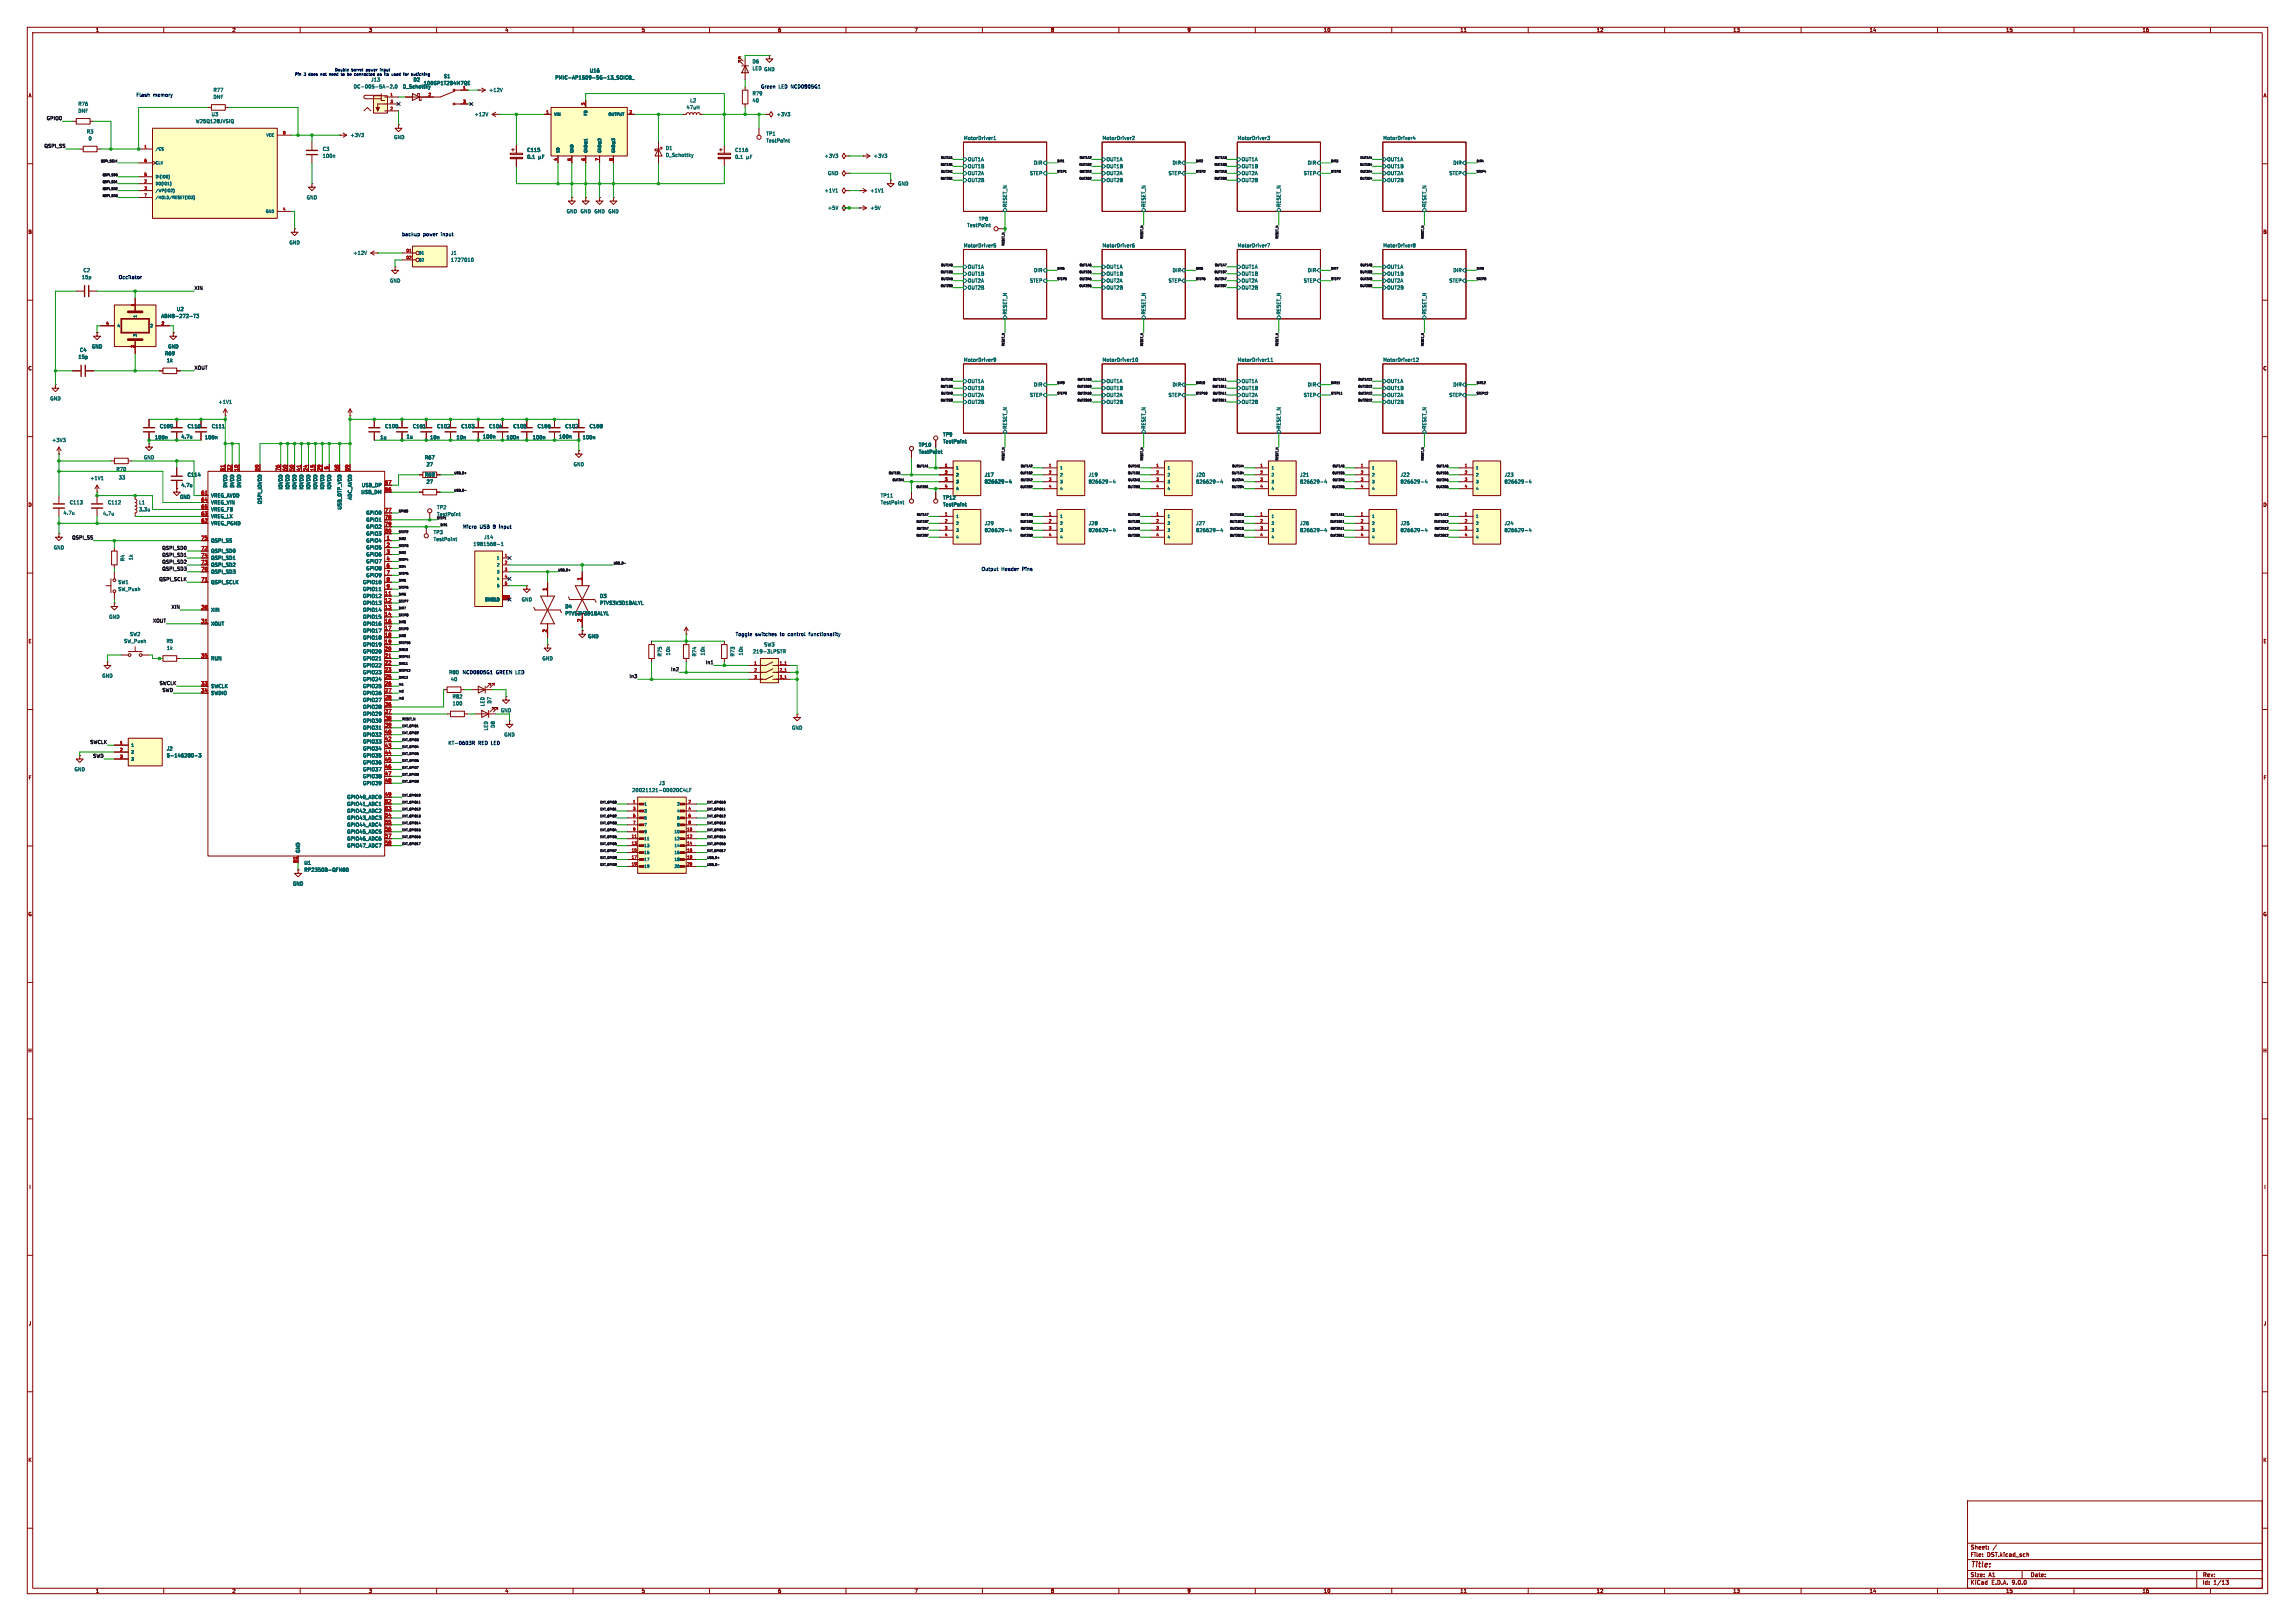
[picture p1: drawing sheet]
<svg xmlns="http://www.w3.org/2000/svg" width="841mm" height="594mm" viewBox="0 0 841 594" stroke-linecap="round" stroke-linejoin="round" font-family="sans-serif">
<defs><g id="words">
<text font-size="2.8" fill="#840000" x="722" y="574.9">Title:</text>
<g font-size="2.1" fill="#840000">
<text x="722" y="568">Sheet:</text>
<text x="722" y="570.7">File:</text>
<text x="728.1" y="570.7">DST.kicad_sch</text>
<text x="722" y="580.9">KiCad</text>
<text x="722" y="578.1">Size:</text>
<text x="728.7" y="578.1">A1</text>
<text x="729.7" y="580.9">E.D.A.</text>
<text x="737.3" y="580.9">9.0.0</text>
<text x="744" y="578.1">Date:</text>
<text x="807" y="578.3">Rev:</text>
<text x="807" y="580.9">Id:</text>
<text x="811.1" y="580.9">1/13</text>
</g>
<g font-size="1.8" fill="#840000">
<text x="35" y="11.9">1</text>
<text x="85" y="11.9">2</text>
<text x="135" y="11.9">3</text>
<text x="185" y="11.9">4</text>
<text x="235" y="11.9">5</text>
<text x="285" y="11.9">6</text>
<text x="335" y="11.9">7</text>
<text x="385" y="11.9">8</text>
<text x="435" y="11.9">9</text>
<text x="485" y="11.9">10</text>
<text x="535" y="11.9">11</text>
<text x="585" y="11.9">12</text>
<text x="635" y="11.9">13</text>
<text x="685" y="11.9">14</text>
<text x="735" y="11.9">15</text>
<text x="785" y="11.9">16</text>
<text x="10.3" y="35.9">A</text>
<text x="829.3" y="35.9">A</text>
<text x="10.3" y="85.9">B</text>
<text x="829.2" y="85.9">B</text>
<text x="10.3" y="135.9">C</text>
<text x="829.2" y="135.9">C</text>
<text x="10.3" y="185.9">D</text>
<text x="829.2" y="185.9">D</text>
<text x="10.3" y="235.9">E</text>
<text x="829.3" y="235.9">E</text>
<text x="10.3" y="285.9">F</text>
<text x="829.3" y="285.9">F</text>
<text x="10.3" y="335.9">G</text>
<text x="829.2" y="335.9">G</text>
<text x="10.2" y="385.9">H</text>
<text x="829.2" y="385.9">H</text>
<text x="10.6" y="435.9">I</text>
<text x="829.6" y="435.9">I</text>
<text x="10.4" y="485.9">J</text>
<text x="829.4" y="485.9">J</text>
<text x="10.3" y="535.9">K</text>
<text x="829.2" y="535.9">K</text>
<text x="35" y="583.9">1</text>
<text x="85" y="583.9">2</text>
<text x="135" y="583.9">3</text>
<text x="185" y="583.9">4</text>
<text x="235" y="583.9">5</text>
<text x="285" y="583.9">6</text>
<text x="335" y="583.9">7</text>
<text x="385" y="583.9">8</text>
<text x="435" y="583.9">9</text>
<text x="485" y="583.9">10</text>
<text x="535" y="583.9">11</text>
<text x="585" y="583.9">12</text>
<text x="635" y="583.9">13</text>
<text x="685" y="583.9">14</text>
<text x="735" y="583.9">15</text>
<text x="785" y="583.9">16</text>
</g>
<g font-size="1.8" fill="#006464">
<text x="275.6" y="23.4">D6</text>
<text x="162.5" y="28.8">S1</text>
<text x="203.3" y="29.3">PMIC-AP1509-SG-13_SOIC8_</text>
<text x="216" y="26.8">U16</text>
<text x="275.6" y="25.9">LED GND</text>
<text x="78.1" y="33.9">R77</text>
<text x="129.5" y="32.6">DC-005-5A-2.0</text>
<text x="135.9" y="30.1">J13</text>
<text x="147.5" y="32.6">D_Schottky</text>
<text x="151.4" y="30.1">D2</text>
<text x="155.2" y="31.3">100SP1T2B4M7QE</text>
<text x="179.1" y="33.9">+12V</text>
<text x="275.6" y="35.2">R79</text>
<text x="28.5" y="41.5">DNF</text>
<text x="28.5" y="39">R76</text>
<text x="78.1" y="36.4">DNF</text>
<text x="251.4" y="40.2">47uH</text>
<text x="252.8" y="37.7">L2</text>
<text x="275.6" y="37.7">40</text>
<text x="71.6" y="45.3">W25Q128JVSIQ</text>
<text x="77.4" y="42.8">U3</text>
<text x="173.8" y="42.8">+12V</text>
<text x="284.5" y="42.8">+3V3</text>
<text x="31.7" y="49.1">R3</text>
<text x="32.3" y="51.7">0</text>
<text x="128.3" y="50.4">+3V3</text>
<text x="144.3" y="51.2">GND</text>
<text x="280.7" y="49.9">TP1</text>
<text x="280.7" y="52.4">TestPoint</text>
<text x="353.1" y="51.4">MotorDriver1</text>
<text x="403.9" y="51.4">MotorDriver2</text>
<text x="453.4" y="51.4">MotorDriver3</text>
<text x="506.7" y="51.4">MotorDriver4</text>
<text x="118.1" y="55.5">C3</text>
<text x="118.1" y="58">100n</text>
<text x="193" y="55.9">C115</text>
<text x="193" y="58.4">0.1</text>
<text x="243.8" y="55.2">D1</text>
<text x="243.8" y="57.7">D_Schottky</text>
<text x="269.2" y="55.9">C116</text>
<text x="269.2" y="58.4">0.1</text>
<text x="302" y="58">+3V3</text>
<text x="320" y="58">+3V3</text>
<text x="354.5" y="59.3">OUT1A</text>
<text x="405.3" y="59.3">OUT1A</text>
<text x="454.9" y="59.3">OUT1A</text>
<text x="508.2" y="59.3">OUT1A</text>
<text x="303.3" y="64.4">GND</text>
<text x="354.5" y="61.8">OUT1B</text>
<text x="354.5" y="64.4">OUT2A</text>
<text x="377.3" y="64.4">STEP</text>
<text x="378.7" y="60.6">DIR</text>
<text x="405.3" y="61.8">OUT1B</text>
<text x="405.3" y="64.4">OUT2A</text>
<text x="428.1" y="64.4">STEP</text>
<text x="429.5" y="60.6">DIR</text>
<text x="454.9" y="61.8">OUT1B</text>
<text x="454.9" y="64.4">OUT2A</text>
<text x="477.6" y="64.4">STEP</text>
<text x="479.1" y="60.6">DIR</text>
<text x="508.2" y="61.8">OUT1B</text>
<text x="508.2" y="64.4">OUT2A</text>
<text x="531" y="64.4">STEP</text>
<text x="532.4" y="60.6">DIR</text>
<text x="302" y="70.7">+1V1</text>
<text x="318.8" y="70.7">+1V1</text>
<text x="328.9" y="68.2">GND</text>
<text x="354.5" y="66.9">OUT2B</text>
<text x="405.3" y="66.9">OUT2B</text>
<text x="454.9" y="66.9">OUT2B</text>
<text x="508.2" y="66.9">OUT2B</text>
<text x="112.3" y="73.3">GND</text>
<text x="303.3" y="77.1">+5V</text>
<text x="318.8" y="77.1">+5V</text>
<text x="369.2" y="76" transform="rotate(-90 369.2 76)">RESET_N</text>
<text x="420" y="76" transform="rotate(-90 420 76)">RESET_N</text>
<text x="469.5" y="76" transform="rotate(-90 469.5 76)">RESET_N</text>
<text x="522.8" y="76" transform="rotate(-90 522.8 76)">RESET_N</text>
<text x="207.5" y="78.3">GND GND GND GND</text>
<text x="354.3" y="83.4">TestPoint</text>
<text x="358.5" y="81.1">TP8</text>
<text x="105.9" y="89.8">GND</text>
<text x="129.3" y="93.6">+12V</text>
<text x="165.1" y="93.6">J1</text>
<text x="353.1" y="90.7">MotorDriver5</text>
<text x="403.9" y="90.7">MotorDriver6</text>
<text x="453.4" y="90.7">MotorDriver7</text>
<text x="506.7" y="90.7">MotorDriver8</text>
<text x="30.4" y="99.9">C2</text>
<text x="165.1" y="96.1">1727010</text>
<text x="354.5" y="98.7">OUT1A</text>
<text x="354.5" y="101.2">OUT1B</text>
<text x="378.7" y="99.9">DIR</text>
<text x="405.3" y="98.7">OUT1A</text>
<text x="405.3" y="101.2">OUT1B</text>
<text x="429.5" y="99.9">DIR</text>
<text x="454.9" y="98.7">OUT1A</text>
<text x="454.9" y="101.2">OUT1B</text>
<text x="479.1" y="99.9">DIR</text>
<text x="508.2" y="98.7">OUT1A</text>
<text x="508.2" y="101.2">OUT1B</text>
<text x="532.4" y="99.9">DIR</text>
<text x="29.9" y="102.5">15p</text>
<text x="142.7" y="103.7">GND</text>
<text x="354.5" y="103.7">OUT2A</text>
<text x="354.5" y="106.3">OUT2B</text>
<text x="377.3" y="103.7">STEP</text>
<text x="405.3" y="103.7">OUT2A</text>
<text x="405.3" y="106.3">OUT2B</text>
<text x="428.1" y="103.7">STEP</text>
<text x="454.9" y="103.7">OUT2A</text>
<text x="454.9" y="106.3">OUT2B</text>
<text x="477.6" y="103.7">STEP</text>
<text x="508.2" y="103.7">OUT2A</text>
<text x="508.2" y="106.3">OUT2B</text>
<text x="531" y="103.7">STEP</text>
<text x="59" y="116.7">ABM8-272-T3</text>
<text x="64.7" y="114.2">U2</text>
<text x="369.2" y="115.4" transform="rotate(-90 369.2 115.4)">RESET_N</text>
<text x="420" y="115.4" transform="rotate(-90 420 115.4)">RESET_N</text>
<text x="469.5" y="115.4" transform="rotate(-90 469.5 115.4)">RESET_N</text>
<text x="522.8" y="115.4" transform="rotate(-90 522.8 115.4)">RESET_N</text>
<text x="28.6" y="131.7">15p</text>
<text x="29.1" y="129.1">C4</text>
<text x="33.5" y="127.9">GND</text>
<text x="60.3" y="130.4">R69</text>
<text x="61.5" y="127.9">GND</text>
<text x="61" y="132.9">1k</text>
<text x="353.1" y="132.6">MotorDriver9</text>
<text x="403.9" y="132.6">MotorDriver10</text>
<text x="453.4" y="132.6">MotorDriver11</text>
<text x="506.7" y="132.6">MotorDriver12</text>
<text x="354.5" y="140.6">OUT1A</text>
<text x="354.5" y="143.1">OUT1B</text>
<text x="378.7" y="141.8">DIR</text>
<text x="405.3" y="140.6">OUT1A</text>
<text x="405.3" y="143.1">OUT1B</text>
<text x="429.5" y="141.8">DIR</text>
<text x="454.9" y="140.6">OUT1A</text>
<text x="454.9" y="143.1">OUT1B</text>
<text x="479.1" y="141.8">DIR</text>
<text x="508.2" y="140.6">OUT1A</text>
<text x="508.2" y="143.1">OUT1B</text>
<text x="532.4" y="141.8">DIR</text>
<text x="18.3" y="146.9">GND</text>
<text x="79.9" y="148.2">+1V1</text>
<text x="354.5" y="145.6">OUT2A</text>
<text x="354.5" y="148.2">OUT2B</text>
<text x="377.3" y="145.6">STEP</text>
<text x="405.3" y="145.6">OUT2A</text>
<text x="405.3" y="148.2">OUT2B</text>
<text x="428.1" y="145.6">STEP</text>
<text x="454.9" y="145.6">OUT2A</text>
<text x="454.9" y="148.2">OUT2B</text>
<text x="477.6" y="145.6">STEP</text>
<text x="508.2" y="145.6">OUT2A</text>
<text x="508.2" y="148.2">OUT2B</text>
<text x="531" y="145.6">STEP</text>
<text x="56.7" y="161.1">100n</text>
<text x="58.4" y="157.1">C109</text>
<text x="66.3" y="160.9">4.7u</text>
<text x="68.6" y="157.1">C110</text>
<text x="74.9" y="161.1">100n</text>
<text x="77.5" y="157.1">C111</text>
<text x="139.2" y="161.1">1u</text>
<text x="141" y="157.1">C100</text>
<text x="148.9" y="160.9">1u</text>
<text x="151.1" y="157.1">C101</text>
<text x="157.5" y="161.1">10n</text>
<text x="160" y="157.1">C102</text>
<text x="167.1" y="161.1">10n</text>
<text x="168.9" y="157.1">C103</text>
<text x="176.8" y="160.9">100n</text>
<text x="179.1" y="157.1">C104</text>
<text x="185.4" y="161.1">100n</text>
<text x="188" y="157.1">C105</text>
<text x="195.1" y="161.1">100n</text>
<text x="196.9" y="157.1">C106</text>
<text x="204.7" y="160.9">100n</text>
<text x="207" y="157.1">C107</text>
<text x="213.4" y="161.1">100n</text>
<text x="215.9" y="157.1">C108</text>
<text x="345.4" y="160.1">TP9</text>
<text x="369.2" y="157.3" transform="rotate(-90 369.2 157.3)">RESET_N</text>
<text x="420" y="157.3" transform="rotate(-90 420 157.3)">RESET_N</text>
<text x="469.5" y="157.3" transform="rotate(-90 469.5 157.3)">RESET_N</text>
<text x="522.8" y="157.3" transform="rotate(-90 522.8 157.3)">RESET_N</text>
<text x="18.9" y="162.2">+3V3</text>
<text x="336.6" y="166.5">TestPoint</text>
<text x="336.6" y="163.9">TP10</text>
<text x="345.4" y="162.7">TestPoint</text>
<text x="42.5" y="172.8">R70</text>
<text x="52.6" y="168.5">GND</text>
<text x="155.5" y="168.5">R67</text>
<text x="156.2" y="171">27</text>
<text x="210.1" y="171">GND</text>
<text x="32.9" y="176.1">+1V1</text>
<text x="43.4" y="175.9">33</text>
<text x="66.3" y="178.7">4.7u</text>
<text x="68.6" y="174.9">C114</text>
<text x="83.4" y="178.8" transform="rotate(-90 83.4 178.8)">DVDD</text>
<text x="86" y="178.8" transform="rotate(-90 86 178.8)">DVDD</text>
<text x="88.5" y="178.8" transform="rotate(-90 88.5 178.8)">DVDD</text>
<text x="103.7" y="179.5" transform="rotate(-90 103.7 179.5)">IOVDD</text>
<text x="106.3" y="179.5" transform="rotate(-90 106.3 179.5)">IOVDD</text>
<text x="108.8" y="179.5" transform="rotate(-90 108.8 179.5)">IOVDD</text>
<text x="111.4" y="179.5" transform="rotate(-90 111.4 179.5)">IOVDD</text>
<text x="113.9" y="179.5" transform="rotate(-90 113.9 179.5)">IOVDD</text>
<text x="116.4" y="179.5" transform="rotate(-90 116.4 179.5)">IOVDD</text>
<text x="119" y="179.5" transform="rotate(-90 119 179.5)">IOVDD</text>
<text x="121.5" y="179.5" transform="rotate(-90 121.5 179.5)">IOVDD</text>
<text x="132.4" y="178.7">USB_DP</text>
<text x="155.5" y="174.9">R68</text>
<text x="156.2" y="177.4">27</text>
<text x="360.7" y="177.4">826629-4</text>
<text x="360.7" y="174.9">J17</text>
<text x="398.8" y="177.4">826629-4</text>
<text x="398.8" y="174.9">J19</text>
<text x="438.2" y="177.4">826629-4</text>
<text x="438.2" y="174.9">J20</text>
<text x="476.3" y="177.4">826629-4</text>
<text x="476.3" y="174.9">J21</text>
<text x="513.1" y="177.4">826629-4</text>
<text x="513.1" y="174.9">J22</text>
<text x="551.2" y="177.4">826629-4</text>
<text x="551.2" y="174.9">J23</text>
<text x="25.4" y="185">C113</text>
<text x="39.4" y="185">C112</text>
<text x="50.8" y="185">L1</text>
<text x="65.8" y="183">GND</text>
<text x="77.2" y="182.5">VREG_AVDD</text>
<text x="77.2" y="185">VREG_VIN</text>
<text x="96.1" y="184.9" transform="rotate(-90 96.1 184.9)">QSPI_IOVDD</text>
<text x="129.1" y="183.3" transform="rotate(-90 129.1 183.3)">ADC_AVDD</text>
<text x="132.3" y="181.2">USB_DM</text>
<text x="322.6" y="185">TestPoint</text>
<text x="322.6" y="182.5">TP11</text>
<text x="345.4" y="185.8">TestPoint</text>
<text x="345.4" y="183.2">TP12</text>
<text x="23.1" y="188.8">4.7u</text>
<text x="37.6" y="189.1">4.7u</text>
<text x="50.8" y="187.6">3.3u</text>
<text x="77.2" y="187.6">VREG_FB</text>
<text x="77.2" y="190.1">VREG_LX</text>
<text x="125.3" y="186.9" transform="rotate(-90 125.3 186.9)">USB_OTP_VDD</text>
<text x="134.1" y="188.8">GPIO0</text>
<text x="134.1" y="191.4">GPIO1</text>
<text x="160" y="186.8">TP2</text>
<text x="160" y="189.3">TestPoint</text>
<text x="77.2" y="192.6">VREG_PGND</text>
<text x="134.1" y="193.9">GPIO2</text>
<text x="134.1" y="196.4">GPIO3</text>
<text x="158.8" y="195.9">TP3</text>
<text x="177.3" y="197.7">J14</text>
<text x="360.7" y="195.2">826629-4</text>
<text x="360.7" y="192.6">J29</text>
<text x="398.8" y="195.2">826629-4</text>
<text x="398.8" y="192.6">J28</text>
<text x="438.2" y="195.2">826629-4</text>
<text x="438.2" y="192.6">J27</text>
<text x="476.3" y="195.2">826629-4</text>
<text x="476.3" y="192.6">J26</text>
<text x="513.1" y="195.2">826629-4</text>
<text x="513.1" y="192.6">J25</text>
<text x="551.2" y="195.2">826629-4</text>
<text x="551.2" y="192.6">J24</text>
<text x="19.6" y="201.5">GND</text>
<text x="77.2" y="199">QSPI_SS</text>
<text x="77.2" y="202.8">QSPI_SD0</text>
<text x="134.1" y="199">GPIO4</text>
<text x="134.1" y="201.5">GPIO5</text>
<text x="158.8" y="198.5">TestPoint</text>
<text x="173.3" y="200.3">1981568-1</text>
<text x="45.8" y="205.8" transform="rotate(-90 45.8 205.8)">R4</text>
<text x="48.9" y="205.4" transform="rotate(-90 48.9 205.4)">1k</text>
<text x="77.2" y="205.3">QSPI_SD1</text>
<text x="77.2" y="207.9">QSPI_SD2</text>
<text x="134.1" y="204.1">GPIO6</text>
<text x="134.1" y="206.6">GPIO7</text>
<text x="134.1" y="209.1">GPIO8</text>
<text x="43.2" y="214.2">SW1</text>
<text x="77.2" y="210.4">QSPI_SD3</text>
<text x="77.2" y="214.2">QSPI_SCLK</text>
<text x="132.9" y="214.2">GPIO10</text>
<text x="134.1" y="211.7">GPIO9</text>
<text x="43.2" y="216.8">SW_Push</text>
<text x="132.9" y="216.8">GPIO11</text>
<text x="132.9" y="219.3">GPIO12</text>
<text x="132.9" y="221.8">GPIO13</text>
<text x="191" y="220.6">GND</text>
<text x="219.7" y="219.3">D3</text>
<text x="219.7" y="221.8">PTVS3V3D1BALYL</text>
<text x="39.9" y="226.9">GND</text>
<text x="77.2" y="224.4">XIN</text>
<text x="132.9" y="224.4">GPIO14</text>
<text x="132.9" y="226.9">GPIO15</text>
<text x="207" y="223.1">D4</text>
<text x="207" y="225.7">PTVS3V3D1BALYL</text>
<text x="47.5" y="233.3">SW2</text>
<text x="77.2" y="229.5">XOUT</text>
<text x="132.9" y="229.5">GPIO16</text>
<text x="132.9" y="232">GPIO17</text>
<text x="45.3" y="235.8">SW_Push</text>
<text x="60.9" y="235.8">R5</text>
<text x="61" y="238.4">1k</text>
<text x="132.9" y="234.5">GPIO18</text>
<text x="132.9" y="237.1">GPIO19</text>
<text x="132.9" y="239.6">GPIO20</text>
<text x="215.4" y="234">GND</text>
<text x="275.8" y="239.6">219-3LPSTR</text>
<text x="279.9" y="237.1">SW3</text>
<text x="77.2" y="242.2">RUN</text>
<text x="132.9" y="242.2">GPIO21</text>
<text x="132.9" y="244.7">GPIO22</text>
<text x="198.6" y="242.2">GND</text>
<text x="242.7" y="240.7" transform="rotate(-90 242.7 240.7)">R75</text>
<text x="245.7" y="240.3" transform="rotate(-90 245.7 240.3)">10k</text>
<text x="255.4" y="240.7" transform="rotate(-90 255.4 240.7)">R74</text>
<text x="258.4" y="240.3" transform="rotate(-90 258.4 240.3)">10k</text>
<text x="269.3" y="240.7" transform="rotate(-90 269.3 240.7)">R73</text>
<text x="272.4" y="240.3" transform="rotate(-90 272.4 240.3)">10k</text>
<text x="37.3" y="248.5">GND</text>
<text x="132.9" y="247.2">GPIO23</text>
<text x="132.9" y="249.8">GPIO24</text>
<text x="164.4" y="247.2">R80</text>
<text x="165.1" y="249.8">40</text>
<text x="77.2" y="252.3">SWCLK</text>
<text x="77.2" y="254.9">SWDIO</text>
<text x="132.9" y="252.3">GPIO25</text>
<text x="132.9" y="254.9">GPIO26</text>
<text x="132.9" y="257.4">GPIO27</text>
<text x="165.7" y="256.1">R82</text>
<text x="180.3" y="258" transform="rotate(-90 180.3 258)">D7</text>
<text x="132.9" y="259.9">GPIO28</text>
<text x="132.9" y="262.5">GPIO29</text>
<text x="165.7" y="258.7">100</text>
<text x="177.7" y="258.9" transform="rotate(-90 177.7 258.9)">LED</text>
<text x="183.4" y="261.2">GND</text>
<text x="132.9" y="265">GPIO30</text>
<text x="132.9" y="267.6">GPIO31</text>
<text x="179" y="267.8" transform="rotate(-90 179 267.8)">LED</text>
<text x="181.5" y="266.9" transform="rotate(-90 181.5 266.9)">D8</text>
<text x="290.1" y="267.6">GND</text>
<text x="61" y="275.2">J2</text>
<text x="132.9" y="270.1">GPIO32</text>
<text x="132.9" y="272.6">GPIO33</text>
<text x="132.9" y="275.2">GPIO34</text>
<text x="184.7" y="270.1">GND</text>
<text x="61" y="277.7">5-146280-3</text>
<text x="132.9" y="277.7">GPIO35</text>
<text x="132.9" y="280.3">GPIO36</text>
<text x="27.2" y="282.8">GND</text>
<text x="132.9" y="282.8">GPIO37</text>
<text x="132.9" y="285.3">GPIO38</text>
<text x="132.9" y="287.9">GPIO39</text>
<text x="241.4" y="287.9">J3</text>
<text x="127.1" y="293">GPIO40_ADC0</text>
<text x="231.5" y="290.4">20021121-00020C4LF</text>
<text x="127.1" y="295.5">GPIO41_ADC1</text>
<text x="127.1" y="298">GPIO42_ADC2</text>
<text x="127.1" y="300.6">GPIO43_ADC3</text>
<text x="127.1" y="303.1">GPIO44_ADC4</text>
<text x="127.1" y="305.7">GPIO45_ADC5</text>
<text x="127.1" y="308.2">GPIO46_ADC6</text>
<text x="127.1" y="310.7">GPIO47_ADC7</text>
<text x="110.1" y="312.7" transform="rotate(-90 110.1 312.7)">GND</text>
<text x="111.4" y="317.1">U1</text>
<text x="111.4" y="319.6">RP2350B-QFN80</text>
<text x="107.2" y="324.7">GND</text>
</g>
<g font-size="1.8" fill="#0000c2">
<text x="49.8" y="35.7">Flash</text>
<text x="56.1" y="35.7">memory</text>
<text x="278.8" y="32.6">Green</text>
<text x="285.3" y="32.6">LED NCD0805G1</text>
<text x="147.2" y="86.7">backup</text>
<text x="155.1" y="86.7">power</text>
<text x="161.7" y="86.7">input</text>
<text x="43.4" y="102.5">Occilator</text>
<text x="169.5" y="193.9">Micro</text>
<text x="175.8" y="193.9">USB</text>
<text x="180.8" y="193.9">B</text>
<text x="183.2" y="193.9">input</text>
<text x="359.6" y="209.4">Output</text>
<text x="367" y="209.4">Header</text>
<text x="374.7" y="209.4">Pins</text>
<text x="269.4" y="233.3">Toggle</text>
<text x="276.8" y="233.3">switches</text>
<text x="286" y="233.3">to</text>
<text x="289" y="233.3">control</text>
<text x="296.9" y="233.3">functionality</text>
<text x="169.4" y="247.2">NCD0805G1</text>
<text x="181.7" y="247.2">GREEN LED</text>
<text x="164.1" y="273.2">KT-0603R</text>
<text x="175.2" y="273.2">RED LED</text>
</g>
<g font-size="1.8" fill="#0f0f0f">
<text x="17" y="44.1">GPIO0</text>
<text x="16.1" y="54.3">QSPI_SS</text>
<text x="71.1" y="106.3">XIN</text>
<text x="71.1" y="135.5">XOUT</text>
<text x="26.3" y="197.8">QSPI_SS</text>
<text x="59.3" y="201.6">QSPI_SD0</text>
<text x="59.3" y="209.2">QSPI_SD3</text>
<text x="59.3" y="206.7">QSPI_SD2</text>
<text x="59.3" y="204.1">QSPI_SD1</text>
<text x="58.2" y="213">QSPI_SCLK</text>
<text x="62.7" y="223.2">XIN</text>
<text x="55.9" y="228.3">XOUT</text>
<text x="258.5" y="243.5">In1</text>
<text x="58.3" y="251.1">SWCLK</text>
<text x="230.5" y="248.6">In3</text>
<text x="245.8" y="246">In2</text>
<text x="59.4" y="253.7">SWD</text>
<text x="32.9" y="272.7">SWCLK</text>
<text x="34" y="277.8">SWD</text>
</g>
<g font-size="1.8" fill="#a90000">
<text x="82.3" y="172.8" transform="rotate(-90 82.3 172.8)">51</text>
<text x="84.8" y="172.8" transform="rotate(-90 84.8 172.8)">32</text>
<text x="87.4" y="172.8" transform="rotate(-90 87.4 172.8)">10</text>
<text x="95" y="172.8" transform="rotate(-90 95 172.8)">69</text>
<text x="102.6" y="172.8" transform="rotate(-90 102.6 172.8)">76</text>
<text x="105.2" y="172.8" transform="rotate(-90 105.2 172.8)">60</text>
<text x="107.7" y="172.8" transform="rotate(-90 107.7 172.8)">50</text>
<text x="110.2" y="172.8" transform="rotate(-90 110.2 172.8)">41</text>
<text x="112.8" y="172.8" transform="rotate(-90 112.8 172.8)">24</text>
<text x="115.3" y="172.8" transform="rotate(-90 115.3 172.8)">15</text>
<text x="117.9" y="172.8" transform="rotate(-90 117.9 172.8)">29</text>
<text x="120.4" y="172.2" transform="rotate(-90 120.4 172.2)">5</text>
<text x="124.2" y="172.8" transform="rotate(-90 124.2 172.8)">68</text>
<text x="128" y="172.8" transform="rotate(-90 128 172.8)">59</text>
<text x="140.9" y="177.5">67</text>
<text x="73.6" y="181.4">61</text>
<text x="73.6" y="183.9">64</text>
<text x="140.9" y="180.1">66</text>
<text x="73.6" y="186.4">65</text>
<text x="73.6" y="189">63</text>
<text x="73.6" y="191.5">62</text>
<text x="140.9" y="187.7">77</text>
<text x="140.9" y="190.2">78</text>
<text x="73.6" y="197.9">75</text>
<text x="140.9" y="192.8">79</text>
<text x="140.9" y="195.3">80</text>
<text x="141.5" y="197.9">1</text>
<text x="73.6" y="201.7">72</text>
<text x="141.5" y="200.4">2</text>
<text x="141.5" y="202.9">3</text>
<text x="73.6" y="204.2">74</text>
<text x="73.6" y="206.8">73</text>
<text x="73.6" y="209.3">70</text>
<text x="141.5" y="205.5">4</text>
<text x="141.5" y="208">6</text>
<text x="73.6" y="213.1">71</text>
<text x="141.5" y="210.6">7</text>
<text x="141.5" y="213.1">8</text>
<text x="141.5" y="215.6">9</text>
<text x="213.1" y="212.8" transform="rotate(-90 213.1 212.8)">1</text>
<text x="140.9" y="218.2">11</text>
<text x="140.9" y="220.7">12</text>
<text x="200.4" y="216.6" transform="rotate(-90 200.4 216.6)">1</text>
<text x="73.6" y="223.3">30</text>
<text x="140.9" y="223.3">13</text>
<text x="140.9" y="225.8">14</text>
<text x="73.6" y="228.3">31</text>
<text x="140.9" y="228.3">16</text>
<text x="140.9" y="230.9">17</text>
<text x="140.9" y="233.4">18</text>
<text x="200.4" y="231.8" transform="rotate(-90 200.4 231.8)">2</text>
<text x="213.1" y="228" transform="rotate(-90 213.1 228)">2</text>
<text x="140.9" y="236">19</text>
<text x="140.9" y="238.5">20</text>
<text x="73.6" y="241">35</text>
<text x="140.9" y="241">21</text>
<text x="140.9" y="243.6">22</text>
<text x="73.6" y="251.2">33</text>
<text x="140.9" y="246.1">23</text>
<text x="140.9" y="248.7">25</text>
<text x="140.9" y="251.2">26</text>
<text x="73.6" y="253.7">34</text>
<text x="140.9" y="253.7">27</text>
<text x="140.9" y="256.3">28</text>
<text x="140.9" y="258.8">36</text>
<text x="140.9" y="261.4">37</text>
<text x="140.9" y="263.9">38</text>
<text x="140.9" y="266.4">39</text>
<text x="140.9" y="269">40</text>
<text x="140.9" y="271.5">42</text>
<text x="140.9" y="274.1">43</text>
<text x="140.9" y="276.6">44</text>
<text x="140.9" y="279.1">45</text>
<text x="140.9" y="281.7">46</text>
<text x="140.9" y="284.2">47</text>
<text x="140.9" y="286.8">48</text>
<text x="140.9" y="291.8">49</text>
<text x="140.9" y="294.4">52</text>
<text x="140.9" y="296.9">53</text>
<text x="140.9" y="299.5">54</text>
<text x="140.9" y="302">55</text>
<text x="140.9" y="304.5">56</text>
<text x="140.9" y="307.1">57</text>
<text x="140.9" y="309.6">58</text>
<text x="109" y="316.3" transform="rotate(-90 109 316.3)">81</text>
</g>
<g font-size="1.4" fill="#0000c2">
<text x="107.9" y="28">Pin</text>
<text x="111.4" y="28">3</text>
<text x="113.4" y="28">does</text>
<text x="117.9" y="28">not</text>
<text x="121.4" y="28">need</text>
<text x="122.6" y="26.3">Double</text>
<text x="126" y="28">to</text>
<text x="128.5" y="28">be</text>
<text x="128.8" y="26.3">barrel</text>
<text x="131.3" y="28">connected</text>
<text x="134.3" y="26.3">power</text>
<text x="139.8" y="26.3">input</text>
<text x="140.1" y="28">as</text>
<text x="142.9" y="28">its</text>
<text x="145.8" y="28">used</text>
<text x="150.3" y="28">for</text>
<text x="153.5" y="28">swtiching</text>
</g>
<g font-size="1.4" fill="#a90000">
<text x="142.9" y="35.3">1</text>
<text x="156.9" y="35.3">2</text>
<text x="169.6" y="32.8">1</text>
<text x="142.9" y="37.8">3</text>
<text x="142.9" y="40.4">2</text>
<text x="169.6" y="37.8">3</text>
<text x="200" y="41.7">1</text>
<text x="214.4" y="38.7" transform="rotate(-90 214.4 38.7)">3</text>
<text x="230.5" y="41.7">2</text>
<text x="103.5" y="49.3">8</text>
<text x="52.7" y="54.4">1</text>
<text x="52.7" y="59.4">6</text>
<text x="204.2" y="59" transform="rotate(-90 204.2 59)">4</text>
<text x="209.3" y="59" transform="rotate(-90 209.3 59)">5</text>
<text x="214.4" y="59" transform="rotate(-90 214.4 59)">6</text>
<text x="219.5" y="59" transform="rotate(-90 219.5 59)">7</text>
<text x="224.5" y="59" transform="rotate(-90 224.5 59)">8</text>
<text x="52.7" y="64.5">5</text>
<text x="52.7" y="67.1">2</text>
<text x="52.7" y="69.6">3</text>
<text x="52.7" y="72.1">7</text>
<text x="103.5" y="77.2">4</text>
<text x="148.8" y="92.5">01</text>
<text x="148.8" y="95">02</text>
<text x="49.3" y="112.4" transform="rotate(-90 49.3 112.4)">1</text>
<text x="38.8" y="119.1">4</text>
<text x="59.1" y="119.1">2</text>
<text x="49.3" y="127.6" transform="rotate(-90 49.3 127.6)">3</text>
<text x="346.1" y="171.2">1</text>
<text x="346.1" y="173.7">2</text>
<text x="384.2" y="171.2">1</text>
<text x="384.2" y="173.7">2</text>
<text x="423.6" y="171.2">1</text>
<text x="423.6" y="173.7">2</text>
<text x="461.7" y="171.2">1</text>
<text x="461.7" y="173.7">2</text>
<text x="498.5" y="171.2">1</text>
<text x="498.5" y="173.7">2</text>
<text x="536.6" y="171.2">1</text>
<text x="536.6" y="173.7">2</text>
<text x="346.1" y="176.3">3</text>
<text x="346.1" y="178.8">4</text>
<text x="384.2" y="176.3">3</text>
<text x="384.2" y="178.8">4</text>
<text x="423.6" y="176.3">3</text>
<text x="423.6" y="178.8">4</text>
<text x="461.7" y="176.3">3</text>
<text x="461.7" y="178.8">4</text>
<text x="498.5" y="176.3">3</text>
<text x="498.5" y="178.8">4</text>
<text x="536.6" y="176.3">3</text>
<text x="536.6" y="178.8">4</text>
<text x="346.1" y="189">1</text>
<text x="346.1" y="191.5">2</text>
<text x="384.2" y="189">1</text>
<text x="384.2" y="191.5">2</text>
<text x="423.6" y="189">1</text>
<text x="423.6" y="191.5">2</text>
<text x="461.7" y="189">1</text>
<text x="461.7" y="191.5">2</text>
<text x="498.5" y="189">1</text>
<text x="498.5" y="191.5">2</text>
<text x="536.6" y="189">1</text>
<text x="536.6" y="191.5">2</text>
<text x="346.1" y="194.1">3</text>
<text x="346.1" y="196.6">4</text>
<text x="384.2" y="194.1">3</text>
<text x="384.2" y="196.6">4</text>
<text x="423.6" y="194.1">3</text>
<text x="423.6" y="196.6">4</text>
<text x="461.7" y="194.1">3</text>
<text x="461.7" y="196.6">4</text>
<text x="498.5" y="194.1">3</text>
<text x="498.5" y="196.6">4</text>
<text x="536.6" y="194.1">3</text>
<text x="536.6" y="196.6">4</text>
<text x="184.8" y="204.2">1</text>
<text x="184.8" y="206.8">2</text>
<text x="184.8" y="209.3">3</text>
<text x="184.8" y="211.8">4</text>
<text x="184.8" y="214.4">5</text>
<text x="183.8" y="219.5">SH1</text>
<text x="185.8" y="219.5">2</text>
<text x="276.2" y="243.6">1</text>
<text x="285.5" y="243.6">1_1</text>
<text x="276.2" y="246.1">2</text>
<text x="276.2" y="248.7">3</text>
<text x="285.5" y="246.1">2_1</text>
<text x="285.5" y="248.7">3_1</text>
<text x="43.8" y="272.8">1</text>
<text x="43.8" y="275.3">2</text>
<text x="43.8" y="277.9">3</text>
<text x="231.8" y="294.4">1</text>
<text x="231.8" y="296.9">3</text>
<text x="231.8" y="299.5">5</text>
<text x="252.1" y="294.4">2</text>
<text x="252.1" y="296.9">4</text>
<text x="252.1" y="299.5">6</text>
<text x="231.8" y="302">7</text>
<text x="231.8" y="304.5">9</text>
<text x="251.6" y="304.5">10</text>
<text x="252.1" y="302">8</text>
<text x="231.3" y="307.1">11</text>
<text x="231.3" y="309.6">13</text>
<text x="251.6" y="307.1">12</text>
<text x="251.6" y="309.6">14</text>
<text x="231.3" y="312.2">15</text>
<text x="231.3" y="314.7">17</text>
<text x="231.3" y="317.2">19</text>
<text x="251.6" y="312.2">16</text>
<text x="251.6" y="314.7">18</text>
<text x="251.6" y="317.2">20</text>
</g>
<g font-size="1.4" fill="#006464">
<text x="202.9" y="42.6">VIN</text>
<text x="215.4" y="42.5" transform="rotate(-90 215.4 42.5)">FB</text>
<text x="222.8" y="42.6">OUTPUT</text>
<text x="97.4" y="50.3">VCC</text>
<text x="56.9" y="55.3">/CS</text>
<text x="205.2" y="56.1" transform="rotate(-90 205.2 56.1)">SD</text>
<text x="210.3" y="56.1" transform="rotate(-90 210.3 56.1)">GND</text>
<text x="215.4" y="56.1" transform="rotate(-90 215.4 56.1)">GND@1</text>
<text x="220.4" y="56.1" transform="rotate(-90 220.4 56.1)">GND@2</text>
<text x="225.5" y="56.1" transform="rotate(-90 225.5 56.1)">GND@3</text>
<text x="56.9" y="60.4">CLK</text>
<text x="56.9" y="65.5">DI(IO0)</text>
<text x="56.9" y="68">DO(IO1)</text>
<text x="56.9" y="70.6">/WP(IO2)</text>
<text x="56.9" y="73.1">/HOLD/RESET(IO3)</text>
<text x="97.2" y="78.2">GND</text>
<text x="153.4" y="93.4">01</text>
<text x="153.4" y="96">02</text>
<text x="50.3" y="116.5" transform="rotate(-90 50.3 116.5)">1</text>
<text x="42.9" y="120.1">4</text>
<text x="50.3" y="123.4" transform="rotate(-90 50.3 123.4)">3</text>
<text x="54.9" y="120.1">2</text>
<text x="350.3" y="172.2">1</text>
<text x="388.4" y="172.2">1</text>
<text x="427.7" y="172.2">1</text>
<text x="465.8" y="172.2">1</text>
<text x="502.7" y="172.2">1</text>
<text x="540.8" y="172.2">1</text>
<text x="350.3" y="174.7">2</text>
<text x="350.3" y="177.3">3</text>
<text x="350.3" y="179.8">4</text>
<text x="388.4" y="174.7">2</text>
<text x="388.4" y="177.3">3</text>
<text x="388.4" y="179.8">4</text>
<text x="427.7" y="174.7">2</text>
<text x="427.7" y="177.3">3</text>
<text x="427.7" y="179.8">4</text>
<text x="465.8" y="174.7">2</text>
<text x="465.8" y="177.3">3</text>
<text x="465.8" y="179.8">4</text>
<text x="502.7" y="174.7">2</text>
<text x="502.7" y="177.3">3</text>
<text x="502.7" y="179.8">4</text>
<text x="540.8" y="174.7">2</text>
<text x="540.8" y="177.3">3</text>
<text x="540.8" y="179.8">4</text>
<text x="350.3" y="190">1</text>
<text x="388.4" y="190">1</text>
<text x="427.7" y="190">1</text>
<text x="465.8" y="190">1</text>
<text x="502.7" y="190">1</text>
<text x="540.8" y="190">1</text>
<text x="350.3" y="192.5">2</text>
<text x="350.3" y="195">3</text>
<text x="350.3" y="197.6">4</text>
<text x="388.4" y="192.5">2</text>
<text x="388.4" y="195">3</text>
<text x="388.4" y="197.6">4</text>
<text x="427.7" y="192.5">2</text>
<text x="427.7" y="195">3</text>
<text x="427.7" y="197.6">4</text>
<text x="465.8" y="192.5">2</text>
<text x="465.8" y="195">3</text>
<text x="465.8" y="197.6">4</text>
<text x="502.7" y="192.5">2</text>
<text x="502.7" y="195">3</text>
<text x="502.7" y="197.6">4</text>
<text x="540.8" y="192.5">2</text>
<text x="540.8" y="195">3</text>
<text x="540.8" y="197.6">4</text>
<text x="181.9" y="205.2">1</text>
<text x="181.9" y="207.7">2</text>
<text x="181.9" y="210.3">3</text>
<text x="181.9" y="212.8">4</text>
<text x="181.9" y="215.4">5</text>
<text x="177.6" y="220.4">SHIELD</text>
<text x="48" y="273.8">1</text>
<text x="48" y="276.3">2</text>
<text x="48" y="278.9">3</text>
<text x="236" y="295.4">1</text>
<text x="236" y="297.9">3</text>
<text x="248" y="295.4">2</text>
<text x="248" y="297.9">4</text>
<text x="236" y="300.5">5</text>
<text x="236" y="303">7</text>
<text x="236" y="305.5">9</text>
<text x="247" y="305.5">10</text>
<text x="248" y="300.5">6</text>
<text x="248" y="303">8</text>
<text x="236" y="308.1">11</text>
<text x="236" y="310.6">13</text>
<text x="247" y="308.1">12</text>
<text x="247" y="310.6">14</text>
<text x="236" y="313.2">15</text>
<text x="236" y="315.7">17</text>
<text x="247" y="313.2">16</text>
<text x="247" y="315.7">18</text>
<text x="236" y="318.2">19</text>
<text x="247" y="318.2">20</text>
</g>
<g font-size="1.1" fill="#0f0f0f">
<text x="36.8" y="59.5">QSPI_SCLK</text>
<text x="344.7" y="58.2">OUT1A1</text>
<text x="387.3" y="59.5">DIR1</text>
<text x="395.5" y="58.2">OUT1A2</text>
<text x="438.1" y="59.5">DIR2</text>
<text x="445" y="58.2">OUT1A3</text>
<text x="487.7" y="59.5">DIR3</text>
<text x="498.3" y="58.2">OUT1A4</text>
<text x="541" y="59.5">DIR4</text>
<text x="37.4" y="64.6">QSPI_SD0</text>
<text x="344.6" y="65.8">OUT2B1</text>
<text x="344.6" y="60.7">OUT1B1</text>
<text x="344.7" y="63.3">OUT2A1</text>
<text x="387.3" y="63.3">STEP1</text>
<text x="395.4" y="60.7">OUT1B2</text>
<text x="395.4" y="65.8">OUT2B2</text>
<text x="395.5" y="63.3">OUT2A2</text>
<text x="438.1" y="63.3">STEP2</text>
<text x="444.9" y="65.8">OUT2B3</text>
<text x="444.9" y="60.7">OUT1B3</text>
<text x="445" y="63.3">OUT2A3</text>
<text x="487.7" y="63.3">STEP3</text>
<text x="498.2" y="60.7">OUT1B4</text>
<text x="498.2" y="65.8">OUT2B4</text>
<text x="498.3" y="63.3">OUT2A4</text>
<text x="541" y="63.3">STEP4</text>
<text x="37.4" y="67.1">QSPI_SD1</text>
<text x="37.4" y="69.6">QSPI_SD2</text>
<text x="37.4" y="72.2">QSPI_SD3</text>
<text x="418.9" y="87.7" transform="rotate(-90 418.9 87.7)">RESET_N</text>
<text x="468.4" y="87.7" transform="rotate(-90 468.4 87.7)">RESET_N</text>
<text x="521.8" y="87.7" transform="rotate(-90 521.8 87.7)">RESET_N</text>
<text x="368.1" y="90.2" transform="rotate(-90 368.1 90.2)">RESET_N</text>
<text x="344.6" y="100.1">OUT1B5</text>
<text x="344.7" y="97.6">OUT1A5</text>
<text x="387.3" y="98.8">DIR5</text>
<text x="395.4" y="100.1">OUT1B6</text>
<text x="395.5" y="97.6">OUT1A6</text>
<text x="438.1" y="98.8">DIR6</text>
<text x="444.9" y="100.1">OUT1B7</text>
<text x="445" y="97.6">OUT1A7</text>
<text x="487.7" y="98.8">DIR7</text>
<text x="498.2" y="100.1">OUT1B8</text>
<text x="498.3" y="97.6">OUT1A8</text>
<text x="541" y="98.8">DIR8</text>
<text x="344.6" y="105.2">OUT2B5</text>
<text x="344.7" y="102.7">OUT2A5</text>
<text x="387.3" y="102.7">STEP5</text>
<text x="395.4" y="105.2">OUT2B6</text>
<text x="395.5" y="102.7">OUT2A6</text>
<text x="438.1" y="102.7">STEP6</text>
<text x="444.9" y="105.2">OUT2B7</text>
<text x="445" y="102.7">OUT2A7</text>
<text x="487.7" y="102.7">STEP7</text>
<text x="498.2" y="105.2">OUT2B8</text>
<text x="498.3" y="102.7">OUT2A8</text>
<text x="541" y="102.7">STEP8</text>
<text x="368.1" y="127.1" transform="rotate(-90 368.1 127.1)">RESET_N</text>
<text x="418.9" y="127.1" transform="rotate(-90 418.9 127.1)">RESET_N</text>
<text x="468.4" y="127.1" transform="rotate(-90 468.4 127.1)">RESET_N</text>
<text x="521.8" y="127.1" transform="rotate(-90 521.8 127.1)">RESET_N</text>
<text x="344.6" y="142">OUT1B9</text>
<text x="344.7" y="139.5">OUT1A9</text>
<text x="387.3" y="140.8">DIR9</text>
<text x="394.6" y="142">OUT1B10</text>
<text x="394.7" y="139.5">OUT1A10</text>
<text x="438.1" y="140.8">DIR10</text>
<text x="444.2" y="142">OUT1B11</text>
<text x="444.3" y="139.5">OUT1A11</text>
<text x="487.7" y="140.8">DIR11</text>
<text x="497.5" y="142">OUT1B12</text>
<text x="497.6" y="139.5">OUT1A12</text>
<text x="541" y="140.8">DIR12</text>
<text x="344.6" y="147.1">OUT2B9</text>
<text x="344.7" y="144.6">OUT2A9</text>
<text x="387.3" y="144.6">STEP9</text>
<text x="394.6" y="147.1">OUT2B10</text>
<text x="394.7" y="144.6">OUT2A10</text>
<text x="438.1" y="144.6">STEP10</text>
<text x="444.2" y="147.1">OUT2B11</text>
<text x="444.3" y="144.6">OUT2A11</text>
<text x="487.7" y="144.6">STEP11</text>
<text x="497.5" y="147.1">OUT2B12</text>
<text x="497.6" y="144.6">OUT2A12</text>
<text x="541" y="144.6">STEP12</text>
<text x="166.4" y="173.8">USB_D+</text>
<text x="325.5" y="173.8">OUT1B1</text>
<text x="335.8" y="171.2">OUT1A1</text>
<text x="368.1" y="169" transform="rotate(-90 368.1 169)">RESET_N</text>
<text x="373.8" y="173.8">OUT1B2</text>
<text x="373.9" y="171.2">OUT1A2</text>
<text x="413.1" y="173.8">OUT1B3</text>
<text x="413.2" y="171.2">OUT1A3</text>
<text x="418.9" y="169" transform="rotate(-90 418.9 169)">RESET_N</text>
<text x="451.2" y="173.8">OUT1B4</text>
<text x="451.3" y="171.2">OUT1A4</text>
<text x="468.4" y="169" transform="rotate(-90 468.4 169)">RESET_N</text>
<text x="488.1" y="173.8">OUT1B5</text>
<text x="488.2" y="171.2">OUT1A5</text>
<text x="521.8" y="169" transform="rotate(-90 521.8 169)">RESET_N</text>
<text x="526.2" y="173.8">OUT1B6</text>
<text x="526.3" y="171.2">OUT1A6</text>
<text x="326.9" y="176.3">OUT2A1</text>
<text x="335.7" y="178.9">OUT2B1</text>
<text x="373.8" y="178.9">OUT2B2</text>
<text x="373.9" y="176.3">OUT2A2</text>
<text x="413.1" y="178.9">OUT2B3</text>
<text x="413.2" y="176.3">OUT2A3</text>
<text x="451.2" y="178.9">OUT2B4</text>
<text x="451.3" y="176.3">OUT2A4</text>
<text x="488.1" y="178.9">OUT2B5</text>
<text x="488.2" y="176.3">OUT2A5</text>
<text x="526.2" y="178.9">OUT2B6</text>
<text x="526.3" y="176.3">OUT2A6</text>
<text x="166.4" y="180.1">USB_D-</text>
<text x="146" y="187.7">GPIO0</text>
<text x="160" y="190.3">STEP1</text>
<text x="335.7" y="191.6">OUT1B7</text>
<text x="335.8" y="189">OUT1A7</text>
<text x="373.8" y="191.6">OUT1B8</text>
<text x="373.9" y="189">OUT1A8</text>
<text x="413.1" y="191.6">OUT1B9</text>
<text x="413.2" y="189">OUT1A9</text>
<text x="450.5" y="191.6">OUT1B10</text>
<text x="450.6" y="189">OUT1A10</text>
<text x="487.3" y="191.6">OUT1B11</text>
<text x="487.4" y="189">OUT1A11</text>
<text x="525.4" y="191.6">OUT1B12</text>
<text x="525.5" y="189">OUT1A12</text>
<text x="146" y="197.9">DIR2</text>
<text x="146" y="195.4">STEP2</text>
<text x="161.3" y="192.8">DIR1</text>
<text x="335.7" y="196.6">OUT2B7</text>
<text x="335.8" y="194.1">OUT2A7</text>
<text x="373.8" y="196.6">OUT2B8</text>
<text x="373.9" y="194.1">OUT2A8</text>
<text x="413.1" y="196.6">OUT2B9</text>
<text x="413.2" y="194.1">OUT2A9</text>
<text x="450.5" y="196.6">OUT2B10</text>
<text x="450.6" y="194.1">OUT2A10</text>
<text x="487.3" y="196.6">OUT2B11</text>
<text x="487.4" y="194.1">OUT2A11</text>
<text x="525.4" y="196.6">OUT2B12</text>
<text x="525.5" y="194.1">OUT2A12</text>
<text x="146" y="200.4">STEP3</text>
<text x="146" y="203">DIR3</text>
<text x="146" y="205.5">STEP4</text>
<text x="146" y="208.1">DIR4</text>
<text x="204.5" y="209.3">USB_D+</text>
<text x="224.8" y="206.8">USB_D-</text>
<text x="146" y="215.7">STEP6</text>
<text x="146" y="213.1">DIR5</text>
<text x="146" y="210.6">STEP5</text>
<text x="146" y="220.8">STEP7</text>
<text x="146" y="218.2">DIR6</text>
<text x="146" y="225.8">STEP8</text>
<text x="146" y="223.3">DIR7</text>
<text x="146" y="230.9">STEP9</text>
<text x="146" y="228.4">DIR8</text>
<text x="146" y="233.5">DIR9</text>
<text x="146" y="238.5">DIR10</text>
<text x="146" y="236">STEP10</text>
<text x="146" y="241.1">STEP11</text>
<text x="146" y="243.6">DIR11</text>
<text x="146" y="246.2">STEP12</text>
<text x="146" y="251.2">In1</text>
<text x="146" y="248.7">DIR12</text>
<text x="146" y="256.3">In3</text>
<text x="146" y="253.8">In2</text>
<text x="147.3" y="263.9">RESET_N</text>
<text x="147.3" y="269">EXT_GPIO2</text>
<text x="147.3" y="266.5">EXT_GPIO1</text>
<text x="147.3" y="274.1">EXT_GPIO4</text>
<text x="147.3" y="271.6">EXT_GPIO3</text>
<text x="147.3" y="276.6">EXT_GPIO5</text>
<text x="147.3" y="279.2">EXT_GPIO6</text>
<text x="147.3" y="281.7">EXT_GPIO7</text>
<text x="147.3" y="284.3">EXT_GPIO8</text>
<text x="147.3" y="286.8">EXT_GPIO9</text>
<text x="147.3" y="291.9">EXT_GPIO10</text>
<text x="147.3" y="299.5">EXT_GPIO13</text>
<text x="147.3" y="297">EXT_GPIO12</text>
<text x="147.3" y="294.4">EXT_GPIO11</text>
<text x="219.8" y="297">EXT_GPIO1</text>
<text x="219.8" y="299.5">EXT_GPIO2</text>
<text x="219.8" y="294.4">EXT_GPIO0</text>
<text x="259.1" y="299.5">EXT_GPIO12</text>
<text x="259.1" y="297">EXT_GPIO11</text>
<text x="259.1" y="294.4">EXT_GPIO10</text>
<text x="147.3" y="304.6">EXT_GPIO15</text>
<text x="147.3" y="302">EXT_GPIO14</text>
<text x="219.8" y="304.6">EXT_GPIO4</text>
<text x="219.8" y="302">EXT_GPIO3</text>
<text x="259.1" y="302">EXT_GPIO13</text>
<text x="259.1" y="304.6">EXT_GPIO14</text>
<text x="147.3" y="307.1">EXT_GPIO16</text>
<text x="147.3" y="309.7">EXT_GPIO17</text>
<text x="219.8" y="307.1">EXT_GPIO5</text>
<text x="219.8" y="309.7">EXT_GPIO6</text>
<text x="259.1" y="309.7">EXT_GPIO16</text>
<text x="259.1" y="307.1">EXT_GPIO15</text>
<text x="219.8" y="314.7">EXT_GPIO8</text>
<text x="219.8" y="317.3">EXT_GPIO9</text>
<text x="219.8" y="312.2">EXT_GPIO7</text>
<text x="259.1" y="312.2">EXT_GPIO17</text>
<text x="259.1" y="314.7">USB_D+</text>
<text x="259.1" y="317.3">USB_D-</text>
</g>
</g></defs>
<g fill="none" stroke="#840000" stroke-width=".37">
<path d="M10 10h821v574h-821zM12 12h817v570h-817zM60 10v2M110 10v2M160 10v2M210 10v2M260 10v2M310 10v2M360 10v2M410 10v2M460 10v2M510 10v2"/>
<path d="M536.6 11.6h.7M560 10v2M610 10v2M660 10v2M710 10v2M760 10v2M810 10v2M10 60h2M353.1 52.1h30.4v25.4h-30.4zM403.9 52.1h30.4v25.4h-30.4zM453.4 52.1h30.5v25.4h-30.5zM506.7 52.1h30.5v25.4h-30.5z"/>
<path d="M829 60h2M326.4 66v1.3h1.3l-1.3 1.3-1.3-1.3h1.3M326.4 66h.1M353.1 91.4h30.4v25.4h-30.4zM403.9 91.4h30.4v25.4h-30.4zM453.4 91.4h30.5v25.4h-30.5zM506.7 91.4h30.5v25.4h-30.5zM10 110h2M829 110h2M353.1 133.3h30.4v25.4h-30.4zM403.9 133.3h30.4v25.4h-30.4zM453.4 133.3h30.5v25.4h-30.5z"/>
<path d="M506.7 133.3h30.5v25.4h-30.5zM10 160h2M156.2 153.7v2.8M156.2 158.5v2.8M829 160h2M153.7 174h1.2M154.9 173h5.1v2h-5.1zM160 174h1.3M157.5 188v2.5M10 210h2M829 210h2M250.4 236.2h2.1v5.1h-2.1z"/>
<path d="M251.5 232.4h.1M251.5 229.9l-.8 1.2M251.5 229.9l.7 1.2M251.5 229.9v2.5M251.5 234.9v1.3M10 260h2M251.5 241.3v1.3M829 260h2M10 310h2M829 310h2M10 360h2M829 360h2"/>
<path d="M10 410h2M829 410h2M10 460h2M829 460h2M10 510h2M829 510h2M10 560h2M721 550h108v32h-108zM829 560h2M721 578.5h108M721 575.5h108M721 571.5h108"/>
<path d="M721 565.5h108M726.5 570.2h.1M726.5 570.2v.1M726.5 569.5v.1M728.7 567.5v.2M728.7 566.8v.1M731.6 566.1l-1.3 1.9M741 575.5v3M742.7 568.9v1.5M742.7 569.5h.6l.1 .9M805 575.5v6.5M815.7 579.1h.9l-.5 .6 .4 .1v.6l-.8 .1"/>
<path d="M60 582v2M110 582v2M160 582v2M210 582v2M260 582v2M310 582v2M360 582v2M410 582v2M460 582v2M510 582v2M536.6 583.6h.7M560 582v2"/>
<path d="M610 582v2M660 582v2M710 582v2M760 582v2M810 582v2"/>
<circle cx="157.5" cy="187.2" r=".76"/>
</g>
<g fill="none" stroke="#006464" stroke-width=".37">
<path d="M353.1 57.8h.6l.6 .6-.6 .7h-.6zM363.8 50.3l-.3 .2M364.2 51.2h.7M364.2 50.3l.3-.4v1.3M382.9 59.1h.6v1.2h-.6l-.6-.6zM403.9 57.8h.6l.6 .6-.6 .7h-.6zM415 50l.5-.1 .2 .4-.8 .9h.8M415 50h.1M433.7 59.1h.6v1.2h-.6l-.6-.6zM453.4 57.8h.6l.7 .6-.7 .7h-.6zM464.4 49.9h.8l-.4 .5 .4 .1v.6h-.8M483.2 59.1h.7v1.2h-.7l-.6-.6z"/>
<path d="M506.7 57.8h.7l.6 .6-.6 .7h-.7zM518.1 49.9l-.3 .9h.8M518.4 50.3v.9M536.6 59.1h.6v1.2h-.6l-.7-.6zM353.1 60.3h.6l.6 .7-.6 .6h-.6zM353.1 62.9h.6l.6 .6-.6 .6h-.6zM353.1 65.4h.6l.6 .6-.6 .7h-.6zM368.3 76.2l.6 .6v.7h-1.2v-.7zM382.3 63.5l.6-.6h.6v1.2h-.6zM403.9 60.3h.6l.6 .7-.6 .6h-.6zM403.9 62.9h.6l.6 .6-.6 .6h-.6zM403.9 65.4h.6l.6 .6-.6 .7h-.6z"/>
<path d="M419.1 76.2l.6 .6v.7h-1.2v-.7zM433.1 63.5l.6-.6h.6v1.2h-.6zM453.4 60.3h.6l.7 .7-.7 .6h-.6zM453.4 62.9h.6l.7 .6-.7 .6h-.6zM453.4 65.4h.6l.7 .6-.7 .7h-.6zM468.6 76.2l.7 .6v.7h-1.3v-.7zM482.6 63.5l.6-.6h.7v1.2h-.7zM506.7 60.3h.7l.6 .7-.6 .6h-.7zM506.7 62.9h.7l.6 .6-.6 .6h-.7zM506.7 65.4h.7l.6 .6-.6 .7h-.7zM522 76.2l.6 .6v.7h-1.3v-.7zM535.9 63.5l.7-.6h.6v1.2h-.6z"/>
<path d="M353.1 97.2h.6l.6 .6-.6 .6h-.6zM353.1 99.7h.6l.6 .6-.6 .7h-.6zM364.8 89.8v.1M364.8 89.9v.6l-.6-.1M364.8 89.3h-.6v.6l.6-.1M382.9 98.4h.6v1.3h-.6l-.6-.6zM403.9 97.2h.6l.6 .6-.6 .6h-.6zM403.9 99.7h.6l.6 .6-.6 .7h-.6zM415 89.8l.6 .1v.6l-.6-.1zM415 89.9v.1M415.6 89.3l-.4 .1-.2 .4M433.7 98.4h.6v1.3h-.6l-.6-.6z"/>
<path d="M453.4 97.2h.6l.7 .6-.7 .6h-.6zM453.4 99.7h.6l.7 .6-.7 .7h-.6zM464.4 89.3h.9l-.6 1.3M483.2 98.4h.7v1.3h-.7l-.6-.6zM506.7 97.2h.7l.6 .6-.6 .6h-.7zM506.7 99.7h.7l.6 .6-.6 .7h-.7zM518.1 89.8l-.3-.2 .3-.3 .5 .2-.3 .3M518.1 89.8l-.3 .3 .3 .5 .5-.3-.3-.5M518.1 89.8h.2M535.9 99.1l.7-.7h.6v1.3h-.6zM353.1 102.2h.6l.6 .7-.6 .6h-.6zM353.1 104.8h.6l.6 .6-.6 .6h-.6z"/>
<path d="M367.7 116.2l.6-.6 .6 .6v.6h-1.2zM382.9 102.2h.6v1.3h-.6l-.6-.6zM403.9 102.2h.6l.6 .7-.6 .6h-.6zM403.9 104.8h.6l.6 .6-.6 .6h-.6zM419.1 115.6l.6 .6v.6h-1.2v-.6zM433.7 102.2h.6v1.3h-.6l-.6-.6zM453.4 102.2h.6l.7 .7-.7 .6h-.6zM453.4 104.8h.6l.7 .6-.7 .6h-.6zM468.6 115.6l.7 .6v.6h-1.3v-.6zM483.2 102.2h.7v1.3h-.7l-.6-.6zM506.7 102.2h.7l.6 .7-.6 .6h-.7zM506.7 104.8h.7l.6 .6-.6 .6h-.7z"/>
<path d="M521.3 116.2l.7-.6 .6 .6v.6h-1.3zM536.6 102.2h.6v1.3h-.6l-.7-.6zM353.1 139.1h.6l.6 .6-.6 .6h-.6zM364.9 131.7l-.6 .2-.1-.6 .5-.1 .2 .2-.1 .8-.5 .3M403.9 139.1h.6l.6 .6-.6 .6h-.6zM415 132.5h.7M416.3 131.3l.2-.1a.58 .58 0 0 1 .4 .7 .58 .58 0 0 1-.6 .5zM416.8 132.4h-.1M453.4 139.1h.6l.7 .6-.7 .6h-.6zM464.5 132.5h.7M465.7 132.5h.7M465.7 131.6l.4-.4v1.3"/>
<path d="M506.7 139.1h.7l.6 .6-.6 .6h-.7zM517.8 132.5h.8M519 131.3l.5-.1 .3 .4-.8 .9h.8M353.1 141.6h.6l.6 .6-.6 .7h-.6zM353.1 144.1h.6l.6 .7-.6 .6h-.6zM353.1 146.7h.6l.6 .6-.6 .7h-.6zM367.7 158.1l.6-.6 .6 .6v.6h-1.2zM382.9 140.3h.6v1.3h-.6l-.6-.6zM382.9 144.1h.6v1.3h-.6l-.6-.6zM403.9 141.6h.6l.6 .6-.6 .7h-.6zM403.9 144.1h.6l.6 .7-.6 .6h-.6zM403.9 146.7h.6l.6 .6-.6 .7h-.6z"/>
<path d="M419.1 157.5l.6 .6v.6h-1.2v-.6zM433.7 140.3h.6v1.3h-.6l-.6-.6zM433.7 144.1h.6v1.3h-.6l-.6-.6zM453.4 141.6h.6l.7 .6-.7 .7h-.6zM453.4 144.1h.6l.7 .7-.7 .6h-.6zM453.4 146.7h.6l.7 .6-.7 .7h-.6zM468.6 157.5l.7 .6v.6h-1.3v-.6zM483.2 140.3h.7v1.3h-.7l-.6-.6zM483.2 144.1h.7v1.3h-.7l-.6-.6zM506.7 141.6h.7l.6 .6-.6 .7h-.7zM506.7 144.1h.7l.6 .7-.6 .6h-.7zM506.7 146.7h.7l.6 .6-.6 .7h-.7z"/>
<path d="M521.3 158.1l.7-.6 .6 .6v.6h-1.3zM535.9 141l.7-.7h.6v1.3h-.6zM535.9 144.8l.7-.7h.6v1.3h-.6zM168.2 188.2h.5M168.4 187.8v1.1l.3 .1"/>
</g>
<path d="M154.2 158.2h4M154.2 156.7h4" fill="none" stroke="#840000" stroke-width=".51"/>
<path d="M55.9 47h45.7v33h-45.7z" fill="#ffffc2"/>
<g fill="none" stroke="#840000" stroke-width=".37">
<path d="M76.2 39.4h1.3M77.5 38.4h5v2h-5zM82.5 39.4h1.3M50.8 54.6h5.1M50.8 59.7h5.1M55.9 47h45.7v33h-45.7zM55.9 59.1l1.2 .6-1.2 .6M101.6 49.5h5.1M316.2 57.1h.1M316.2 57.1h2.6M317.5 56.4l1.3 .7M318.8 57.1l-1.3 .8"/>
<path d="M50.8 64.8h5.1M50.8 67.3h5.1M50.8 69.8h5.1M50.8 72.4h5.1M101.6 77.5h5.1M27.9 106.7h2.8M32.8 106.7h2.8M137.2 153.7v2.8M137.2 158.5v2.8M147.3 153.7v2.8M147.3 158.5v2.8"/>
</g>
<g fill="none" stroke="#006464" stroke-width=".37">
<path d="M59.5 54.1h.4M59.7 54.6l.2 .2-.2 .3M85.2 44.8l.4 .3M85.2 43.8l.3 .4-.3 .8M324.2 56.5h.8l-.4 .4M324.7 56.9l.3 .3-.3 .5M61.9 64.1l.2 .6-.2 .9M62.6 66.9v1M62.6 70.3h.6M63.2 69.4v.3M63.6 69.2l.3 .6-.3 .9M70.1 71.8h.6l-.4 .4 .3 .1"/>
<path d="M70.6 72.3h.1M70.6 72.3v.5h-.5M71 71.7l.3 .7-.3 .8M155.2 156.8h.7"/>
</g>
<path d="M31 104.6v4.1M32.5 104.6v4.1M135.1 158.2h4.1M135.1 156.7h4.1M145.3 158.2h4.1M145.3 156.7h4.1" fill="none" stroke="#840000" stroke-width=".51"/>
<path d="M151.1 90.2h12.7v7.6h-12.7z" fill="#ffffc2"/>
<g fill="none" stroke="#840000" stroke-width=".37">
<path d="M26.7 44.4h1.2M27.9 43.4h5.1v2.1h-5.1zM29.2 54.6h1.3M30.5 53.6h5.1v2h-5.1zM33 44.4h1.3M35.6 54.6h1.2M209.5 72.4v1.3h1.3l-1.3 1.2-1.2-1.2h1.2M209.5 72.4h.1M214.6 72.4v1.3h1.3l-1.3 1.2-1.2-1.2h1.2M214.6 72.4h.1M219.7 72.4v1.3h1.3l-1.3 1.2-1.3-1.2h1.3M219.7 72.4h.1"/>
<path d="M224.8 72.4v1.3h1.3l-1.3 1.2-1.3-1.2h1.3M224.8 72.4h.1M135.9 92.7h2.5M135.9 92.7l1.3 .8M137.2 91.9l-1.3 .8M138.4 92.7h.1M144.8 97.8v1.3h1.2l-1.2 1.2-1.3-1.2h1.3M144.8 97.8h.1M147.3 92.7h5.1M147.3 95.2h5.1M151.1 90.2h12.7v7.6h-12.7zM365.8 83.8h2.5"/>
<path d="M128.3 152.4h.1M128.3 149.9l-.8 1.2M128.3 149.9l.7 1.2M128.3 149.9v2.5M342.9 180.3v2.6"/>
<circle cx="153" cy="95.2" r=".63"/>
<circle cx="153" cy="92.7" r=".63"/>
<circle cx="365" cy="83.8" r=".76"/>
<circle cx="342.9" cy="183.6" r=".76"/>
</g>
<path d="M134.4 92l-.4 1.3M154.7 93.2h.6M172.8 95.7l.1 .1M172.8 94.7v1M172.9 94.6h.1a.62 .62 0 0 1 .5 .6 .62 .62 0 0 1-.6 .6M172.9 94.6l-.1 .1M362.5 82.3h.5M362.7 81.9v1l.3 .2M353.7 184.6h.4M353.8 184.2v1.1l.3 .2" fill="none" stroke="#006464" stroke-width=".37"/>
<path d="M150.1 92.3h.5" fill="none" stroke="#a90000" stroke-width=".37"/>
<path d="M426.7 186.7h10.2v12.7h-10.2z" fill="#ffffc2"/>
<path d="M421.6 189.2h5.1M421.6 191.8h5.1M421.6 194.3h5.1M421.6 196.8h5.1M426.7 186.7h10.2v12.7h-10.2z" fill="none" stroke="#840000" stroke-width=".37"/>
<path d="M445.8 194.4h1M447.6 193.6l-.3 .9h.8M447.9 194v.9" fill="none" stroke="#006464" stroke-width=".37"/>
<path d="M426.7 168.9h10.2v12.7h-10.2z" fill="#ffffc2"/>
<path d="M421.6 171.4h5.1M421.6 174h5.1M421.6 176.5h5.1M421.6 179.1h5.1M426.7 168.9h10.2v12.7h-10.2z" fill="none" stroke="#840000" stroke-width=".37"/>
<path d="M445.8 176.6h1M447.6 175.8l-.3 .9h.8M447.9 176.3v.8" fill="none" stroke="#006464" stroke-width=".37"/>
<path d="M201.9 39.4h28v17.7h-28z" fill="#ffffc2"/>
<path d="M201.9 39.4h28v17.7h-28zM214.6 36.8v2.6M199.4 41.9h2.5M204.5 57.1v2.6M209.5 57.1v2.6M214.6 57.1v2.6M219.7 57.1v2.6M224.8 57.1v2.6M229.9 41.9h2.5" fill="none" stroke="#840000" stroke-width=".37"/>
<g fill="none" stroke="#006464" stroke-width=".37">
<path d="M228.7 27.8v1.2M230 27.9a.56 .56 0 0 0-.8 .5 .56 .56 0 0 0 .8 .5M230.5 28.1v.1M230.5 28v.1M230.5 28.2h.1M230.5 28.4v.5M230.5 27.9v.1M230.5 28.9l.1 .1M230.6 28.4h-.1M230.6 27.8l.6 .2M230.6 28.2l.1 .1M230.6 27.8l-.1 .1"/>
<path d="M230.7 28.3h.3M230.7 28.3l-.1 .1M231 28.3l.1 .6-.5 .1M231.2 28v.1M231.2 28.1l-.2 .2M231.4 29.1h1"/>
</g>
<path d="M349.2 168.9h10.2v12.7h-10.2z" fill="#ffffc2"/>
<g fill="none" stroke="#840000" stroke-width=".37">
<path d="M186.9 56.1h4.6v.5h-4.6zM187.5 54.9h1M188 54.4v1M189.2 53.3v2.8M189.2 58.2v2.8M334 165.1v2.5M342.9 161.3v2.5M344.2 171.4h5M344.2 174h5M344.2 176.5h5M344.2 179.1h5M349.2 168.9h10.2v12.7h-10.2z"/>
<circle cx="334" cy="164.3" r=".76"/>
<circle cx="342.9" cy="160.5" r=".76"/>
</g>
<g fill="none" stroke="#006464" stroke-width=".37">
<path d="M195.2 58.1h.7M197.4 57.9h.6M197.4 57.3v1.2M198 57.9l.2 .2M198 57.3v.6M198.8 57.4h.4M199.4 56.8h-.6v1.3M344.8 165.3h.4M344.9 164.9v1.1l.3 .2M353.7 161.5h.4M353.8 161.1v1.1l.3 .2M368.4 176.6h.9"/>
<path d="M370.2 175.8l-.3 .9h.7M370.5 176.3v.8"/>
</g>
<path d="M186.9 57.7h4.6v.5h-4.6z" fill="#840000" stroke="#840000" stroke-width=".37"/>
<path d="M387.3 186.7h10.2v12.7h-10.2z" fill="#ffffc2"/>
<path d="M382.3 189.2h5M382.3 191.8h5M382.3 194.3h5M382.3 196.8h5M387.3 186.7h10.2v12.7h-10.2z" fill="none" stroke="#840000" stroke-width=".37"/>
<path d="M406.5 194.4h.9M408.3 193.6l-.3 .9h.7M408.6 194v.9" fill="none" stroke="#006464" stroke-width=".37"/>
<path d="M387.3 168.9h10.2v12.7h-10.2z" fill="#ffffc2"/>
<path d="M382.3 171.4h5M382.3 174h5M382.3 176.5h5M382.3 179.1h5M387.3 168.9h10.2v12.7h-10.2zM40.9 201.9h2v5.1h-2zM41.9 200.7v1.2M41.9 207v1.3" fill="none" stroke="#840000" stroke-width=".37"/>
<path d="M406.5 176.6h.9M408.3 175.8l-.3 .9h.7M408.6 176.3v.8" fill="none" stroke="#006464" stroke-width=".37"/>
<path d="M464.8 168.9h10.2v12.7h-10.2z" fill="#ffffc2"/>
<path d="M459.7 171.4h5.1M459.7 174h5.1M459.7 176.5h5.1M459.7 179.1h5.1M464.8 168.9h10.2v12.7h-10.2z" fill="none" stroke="#840000" stroke-width=".37"/>
<path d="M478.8 174.6h.7M483.9 176.6h1M485.7 175.8l-.3 .9h.8M486 176.3v.8" fill="none" stroke="#006464" stroke-width=".37"/>
<path d="M464.8 186.7h10.2v12.7h-10.2z" fill="#ffffc2"/>
<path d="M73.7 153.7v2.8M73.7 158.5v2.8M459.7 189.2h5.1M459.7 191.8h5.1M459.7 194.3h5.1M459.7 196.8h5.1M464.8 186.7h10.2v12.7h-10.2zM292.1 261.6v1.3h1.3l-1.3 1.3-1.3-1.3h1.3M292.1 261.6h.1" fill="none" stroke="#840000" stroke-width=".37"/>
<path d="M81.5 156.8h.7M79.3 160l.2 .9M483.9 194.4h1M485.7 193.6l-.3 .9h.8M486 194v.9" fill="none" stroke="#006464" stroke-width=".37"/>
<path d="M71.6 158.2h4.1M71.6 156.7h4.1" fill="none" stroke="#840000" stroke-width=".51"/>
<path d="M278.6 241.3h6.6v8.9h-6.6z" fill="#ffffc2"/>
<g fill="none" stroke="#840000" stroke-width=".37">
<path d="M309.9 76.2l-.7-1-.6 1 .6 1 .7-1h1.2M311.1 76.2h.1M315 69.8h.1M315 69.8h2.5M316.2 69.1l1.3 .7M317.5 69.8l-1.3 .8M26.7 135.9h2.8M31.5 135.9h2.8M58.4 135.9h1.3M59.7 134.9h5.1v2h-5.1zM63.5 121.9v1.3h1.3l-1.3 1.3-1.3-1.3h1.3M63.5 121.9h.1"/>
<path d="M64.8 135.9h1.2M20.3 141v1.2h1.3l-1.3 1.3-1.3-1.3h1.3M20.3 141h.1M54.6 153.7v2.8M54.6 158.5v2.8M64.8 153.7v2.8M64.8 158.5v2.8M21.6 195.6v1.2h1.3l-1.3 1.3-1.3-1.3h1.3M21.6 195.6h.1M38.9 214.6h1.7M40.6 212.1v5.1M41.9 209.5v2.6"/>
<path d="M41.9 217.2v2.5M208.3 218.7l.5 1h9.1l.5 1M210.8 214.6h5.1l-5.1 10.2h5.1zM213.4 209.5v5.1M213.4 231.1v1.3h1.2l-1.2 1.3-1.3-1.3h1.3M213.4 231.1h.1M213.4 224.8v5.1M162.6 252.7h1.2M163.8 251.7h5.1v2h-5.1zM168.9 252.7h1.3M172.7 252.7h7.6M175.3 251.5l2.5 1.2-2.5 1.3z"/>
<path d="M177.8 251.5v2.5M179.8 251.2v-.8h-.7h.7l-1.5 1.6M181.1 251.2v-.8h-.8h.8l-1.5 1.6M185.4 255.3v1.2h1.3l-1.3 1.3-1.3-1.3h1.3M185.4 255.3h.1M278.6 241.3h6.6v8.9h-6.6zM283.2 242.6l-2.5 1.2h-6.4M283.2 243.8h6.4M283.2 245.1l-2.5 1.3h-6.4M283.2 246.4h6.4M283.2 247.6l-2.5 1.3h-6.4M283.2 248.9h6.4"/>
<path d="M163.8 261.6h1.3M165.1 260.6h5.1v2h-5.1zM170.2 261.6h1.2"/>
<circle cx="41.9" cy="216.7" r=".51"/>
<circle cx="41.9" cy="212.6" r=".51"/>
</g>
<path d="M287.6 243.5h.6M287.6 246h.6M287.6 248.5h.6" fill="none" stroke="#a90000" stroke-width=".37"/>
<path d="M307.1 75.5l-.4 1.3M323 70.4h.7M323.1 69.5l.3-.3v1.2M70.3 159.8v.8M61 160l.2 .9M70.3 160.5h-.1M285.9 238.1h.7M287.1 238.7h.6v-.5l-.6-.1v1.2M287.4 238.7l.4 .6" fill="none" stroke="#006464" stroke-width=".37"/>
<path d="M29.7 133.9v4M31.2 133.9v4M52.6 158.2h4M52.6 156.7h4M62.7 158.2h4.1M62.7 156.7h4.1" fill="none" stroke="#840000" stroke-width=".51"/>
<path d="M349.2 186.7h10.2v12.7h-10.2z" fill="#ffffc2"/>
<g fill="none" stroke="#840000" stroke-width=".37">
<path d="M175.3 33h.1M175.3 33h2.5M176.5 32.3l1.3 .7M177.8 33l-1.3 .8M344.2 189.2h5M344.2 191.8h5M344.2 194.3h5M344.2 196.8h5M349.2 186.7h10.2v12.7h-10.2zM174 261.6h7.6M176.5 260.3l2.6 1.3-2.6 1.3zM179.1 260.3v2.6"/>
<path d="M181.1 260.1v-.8h-.8h.8l-1.5 1.6M182.4 260.1v-.8h-.8h.8l-1.6 1.6"/>
</g>
<path d="M184.1 32.3l-.4 1.3M368.4 194.4h.9M370.2 193.6l-.3 .9h.7M370.5 194v.9" fill="none" stroke="#006464" stroke-width=".37"/>
<path d="M41.9 111.8h15.2v15.2h-15.2z" fill="#ffffc2"/>
<g fill="none" stroke="#840000" stroke-width=".37">
<path d="M36.8 119.4h5.1M41.9 111.8h15.2v15.2h-15.2zM49.5 109.2v5.1M57.1 119.4h5.1M35.6 121.9v1.3h1.2l-1.2 1.3-1.3-1.3h1.3M35.6 121.9h.1M49.5 124.5v5M82.5 152.4h.1M82.5 149.9l-.7 1.2M82.5 149.9l.8 1.2M82.5 149.9v2.5M49.5 181.6v1.3l.5 .2 .2 .4-.2 .5-.5 .2 .5 .1 .2 .5-.2 .4-.5 .2 .5 .2 .2 .5-.2 .4-.5 .2 .5 .2 .2 .4-.2 .5-.5 .2v1.2"/>
<path d="M193 214.6v1.3h1.3l-1.3 1.3-1.2-1.3h1.2M193 214.6h.1M200.7 236.2v1.3h1.2l-1.2 1.3-1.3-1.3h1.3M200.7 236.2h.1M264.4 236.2h2v5.1h-2zM265.4 234.9v1.3M265.4 241.3v1.3M186.7 264.2v1.2h1.3l-1.3 1.3-1.3-1.3h1.3M186.7 264.2h.1M109.2 318.8v1.2h1.3l-1.3 1.3-1.3-1.3h1.3M109.2 318.8h.1"/>
</g>
<path d="M44.4 116.8h10.2v5.1h-10.2z" fill="none" stroke="#840000" stroke-width=".61"/>
<path d="M47 114.3h5.1M47 124.5h5.1" fill="none" stroke="#840000" stroke-width="1"/>
<path d="M69.6 115.9h.9M71 115.2h.7M71.3 115.2v1.2M72 115.2h.8l-.4 .4 .3 .2v.5h-.7M84.1 147.9h.7M84.2 146.9l.3-.3v1.3M54.8 186.4v.9M54.8 187.1l-.1 .1" fill="none" stroke="#006464" stroke-width=".37"/>
<path d="M174 201.9h10.1v20.3h-10.1z" fill="#ffffc2"/>
<g fill="none" stroke="#840000" stroke-width=".37">
<path d="M271.5 20.8h-.7v.8v-.8l1.5 1.6M271.5 22.1h-.7v.8v-.8l1.5 1.5M271.8 24.1h2.5M273 24.1l1.3 2.6h-2.5zM273 21.6v7.6M281.9 20.3v1.3h1.3l-1.3 1.3-1.2-1.3h1.2M281.9 20.3h.1M180.3 41.9h2.6M180.3 41.9l1.3 .8M181.6 41.1l-1.3 .8M182.9 41.9h.1M241.3 54.6l1.3 2.5h-2.6z"/>
<path d="M241.3 52.1v7.6M241.9 54h.7v.6h-2.6v.6h.7M250.2 41.9h1.3l.1-.4 .5-.2 .4 .2 .2 .4 .2-.4 .5-.2 .4 .2 .2 .4 .2-.4 .4-.2 .5 .2 .2 .4 .2-.4 .4-.2 .5 .2 .1 .4h1.3M263.1 56.1h4.6v.5h-4.6zM263.7 54.9h1M264.2 54.4v1M265.4 53.3v2.8M265.4 58.2v2.8M315 76.2h.1M315 76.2h2.5M316.2 75.4l1.3 .8M317.5 76.2l-1.3 .8"/>
<path d="M21.6 166.4h.1M21.6 163.8l-.8 1.3M21.6 163.8l.8 1.3M21.6 163.8v2.6M35.6 177.8l-.8 1.3M35.6 177.8l.7 1.3M35.6 177.8v2.5M40.6 168.9h1.3M41.9 167.9h5.1v2h-5.1zM47 168.9h1.3M54.6 162.6v1.2h1.3l-1.3 1.3-1.3-1.3h1.3M54.6 162.6h.1"/>
<path d="M64.8 179.1v1.2h1.2l-1.2 1.3-1.3-1.3h1.3M64.8 179.1h.1M64.8 171.4v2.8M64.8 176.3v2.8M76.2 172.7h64.8v141h-64.8zM82.5 170.2v2.5M85.1 170.2v2.5M87.6 170.2v2.5M95.2 170.2v2.5M102.9 170.2v2.5M105.4 170.2v2.5M107.9 170.2v2.5"/>
<path d="M110.5 170.2v2.5M113 170.2v2.5M115.6 170.2v2.5M118.1 170.2v2.5M120.6 170.2v2.5M124.5 170.2v2.5M128.3 170.2v2.5M141 177.8h2.5M154.9 179.3h5.1v2.1h-5.1zM35.6 180.3h.1M35.6 181.6v2.8M35.6 186.4v2.8"/>
<path d="M73.7 181.6h2.5M73.7 184.1h2.5M73.7 186.7h2.5M73.7 189.2h2.5M73.7 191.8h2.5M73.7 198.1h2.5M141 198.1h2.5M141 180.3h2.5M141 188h2.5M141 190.5h2.5M141 193h2.5M141 195.6h2.5"/>
<path d="M153.7 180.3h1.2M156.2 193v2.6M160 180.3h1.3M334 180.3v2.6M73.7 204.5h2.5M73.7 207h2.5M73.7 209.5h2.5M73.7 201.9h2.5M73.7 213.4h2.5M141 218.4h2.5M141 213.4h2.5M141 200.7h2.5"/>
<path d="M141 203.2h2.5M141 205.7h2.5M141 208.3h2.5M141 210.8h2.5M141 215.9h2.5M174 201.9h10.1v20.3h-10.1zM184.1 204.5h2.6M184.1 207h2.6M184.1 209.5h2.6M184.1 212.1h2.6M184.1 214.6h2.6M184.1 219.7h2.6"/>
<path d="M198.1 218.4h5.1l-5.1 10.2h5.1zM200.7 213.4v5M41.9 221v1.2h1.3l-1.3 1.3-1.3-1.3h1.3M41.9 221h.1M47 238.8h5.1M49.5 237v1.8M73.7 223.5h2.5M73.7 228.6h2.5M141 223.5h2.5M141 228.6h2.5M141 221h2.5M141 226.1h2.5"/>
<path d="M141 231.1h2.5M141 233.7h2.5M141 236.2h2.5M141 238.8h2.5M195.6 222.5l.5 1h9.1l.5 1M200.7 228.6v5.1M39.4 242.6v1.2h1.2l-1.2 1.3-1.3-1.3h1.3M39.4 242.6h.1M44.4 240h2.6M52.1 240h2.5M73.7 241.3h2.5M73.7 251.5h2.5"/>
<path d="M73.7 254h2.5M141 241.3h2.5M141 251.5h2.5M141 254h2.5M141 243.8h2.5M141 246.4h2.5M141 248.9h2.5M141 256.5h2.5M141 259.1h2.5M29.2 276.9v1.2h1.3l-1.3 1.3-1.3-1.3h1.3M29.2 276.9h.1M141 261.6h2.5"/>
<path d="M141 264.2h2.5M141 266.7h2.5M141 269.2h2.5M141 271.8h2.5M141 274.3h2.5M141 276.9h2.5M141 279.4h2.5M141 281.9h2.5M141 284.5h2.5M141 287h2.5M141 292.1h2.5M141 294.6h2.5"/>
<path d="M141 297.2h2.5M141 299.7h2.5M109.2 313.7v2.5M141 302.3h2.5M141 304.8h2.5M141 307.3h2.5M141 309.9h2.5"/>
<circle cx="156.2" cy="196.3" r=".76"/>
<circle cx="334" cy="183.6" r=".76"/>
<circle cx="47.5" cy="240" r=".51"/>
<circle cx="51.6" cy="240" r=".51"/>
</g>
<g fill="none" stroke="#006464" stroke-width=".37">
<path d="M178.8 41.2l-.4 1.3M253.4 56.6l.3 .8M253.7 57.4l-.3 .4M254.1 56.6l-.4 .8M271.4 58.1h.7M273.6 57.9h.6M273.6 57.3v1.2M274.2 57.9l.2 .2M274.2 57.3v.6M275 57.4h.4M275.6 56.8h-.6v1.3M322.6 75.5l-.4 1.3"/>
<path d="M23.1 160.6h.8l-.4 .5M23.6 161.1l.3 .2-.3 .6M37.1 175.8h.8M37.3 174.9l.2-.3v1.2M70.3 177.5v.9M70.3 178.3h-.1M72.6 174.1h.8M41.6 187.9v.9M41.6 188.7h-.1M167 197.3h.4M167.1 196.9v1.1l.3 .2M182.2 199.5h1"/>
<path d="M183.7 200h.8M183.7 199.1l.4-.4v1.3M326.4 182.2h.7M330.8 183.9h.5M331 183.5v1l.3 .2M85.4 205h.7M138.9 216.5h.7M138.9 241.9h.7M138.9 267.3h.7M138.9 295.2h.7M125.7 318.5l.1 .1M125.7 319.2l.1 .1"/>
<path d="M125.8 318.6h.1M125.8 318.1l-.1 .1M125.8 318.1h.5M125.8 318.7h-.1M125.8 319.3h.5M125.9 318.6h.3M125.9 318.6l-.1 .1M126.2 318.6l.1 .1M126.3 318.1l.1 .1M126.3 318.6h-.1M126.3 318.7h.1M126.4 318.2v.1"/>
<path d="M126.4 318.7v.5M126.4 318.5l-.1 .1M126.4 319.2l-.1 .1M126.4 318.3v.1M126.4 318.4v.1M127 318.2l.2-.1a.58 .58 0 0 1 .5 .6 .58 .58 0 0 1-.7 .5z"/>
</g>
<path d="M263.1 57.7h4.6v.5h-4.6z" fill="#840000" stroke="#840000" stroke-width=".37"/>
<path d="M62.7 176h4.1M62.7 174.5h4.1M33.5 186.2h4.1M33.5 184.7h4.1" fill="none" stroke="#840000" stroke-width=".51"/>
<path d="M82.1 170.5v.7M110.1 170.5v.7M75.2 181.2h.7M75.2 212.9h.7M142.5 218h.7M75.2 228.2h.7M142.5 240.9h.7M108.8 314v.7" fill="none" stroke="#a90000" stroke-width=".37"/>
<path d="M233.7 292.1h17.8v27.9h-17.8z" fill="#ffffc2"/>
<g fill="none" stroke="#840000" stroke-width=".37">
<path d="M212.1 153.7v2.8M212.1 158.5v2.8M212.1 165.1v1.3h1.3l-1.3 1.2-1.3-1.2h1.3M212.1 165.1h.1M21.6 181.6v2.8M21.6 186.4v2.8M229.9 294.6h5M229.9 297.2h5M229.9 299.7h5M233.7 292.1h17.8v27.9h-17.8zM250.2 294.6h5.1M250.2 297.2h5.1"/>
<path d="M250.2 299.7h5.1M229.9 302.3h5M229.9 304.8h5M229.9 307.3h5M229.9 309.9h5M229.9 312.4h5M229.9 315h5M229.9 317.5h5M250.2 302.3h5.1M250.2 304.8h5.1M250.2 307.3h5.1M250.2 309.9h5.1"/>
<path d="M250.2 312.4h5.1M250.2 315h5.1M250.2 317.5h5.1"/>
</g>
<g fill="#840000" stroke="#840000" stroke-width=".37">
<path d="M234.3 294.3h1.6v.7h-1.6z"/>
<path d="M234.3 296.9h1.6v.6h-1.6z"/>
<path d="M234.3 299.4h1.6v.6h-1.6z"/>
<path d="M234.3 301.9h1.6v.7h-1.6z"/>
<path d="M234.3 304.5h1.6v.6h-1.6z"/>
<path d="M234.3 307h1.6v.7h-1.6z"/>
<path d="M234.3 309.6h1.6v.6h-1.6z"/>
<path d="M234.3 312.1h1.6v.6h-1.6z"/>
<path d="M234.3 314.6h1.6v.7h-1.6z"/>
<path d="M234.3 317.2h1.6v.6h-1.6z"/>
<path d="M249.2 294.3h1.6v.7h-1.6z"/>
<path d="M249.2 296.9h1.6v.6h-1.6z"/>
<path d="M249.2 299.4h1.6v.6h-1.6z"/>
<path d="M249.2 301.9h1.6v.7h-1.6z"/>
<path d="M249.2 304.5h1.6v.6h-1.6z"/>
<path d="M249.2 307h1.6v.7h-1.6z"/>
<path d="M249.2 309.6h1.6v.6h-1.6z"/>
<path d="M249.2 312.1h1.6v.6h-1.6z"/>
<path d="M249.2 314.6h1.6v.7h-1.6z"/>
<path d="M249.2 317.2h1.6v.6h-1.6z"/>
</g>
<path d="M217.8 160l.1 .9M27.1 187.7v.8M27.1 188.4l-.1 .1M249.7 288.9l.2 .1M249.9 290.1h-.2M249.9 290v.1M250.7 288.8l-.3 .9h.8M251 289.3v.8M251.7 288.9v1.2h.6M252.7 289.5h.5M253.3 288.9h-.6v1.2M237.2 307.8h.6" fill="none" stroke="#006464" stroke-width=".37"/>
<path d="M232.6 307h.6" fill="none" stroke="#a90000" stroke-width=".37"/>
<path d="M210.1 158.2h4M210.1 156.7h4M19.6 186.2h4M19.6 184.7h4" fill="none" stroke="#840000" stroke-width=".51"/>
<path d="M47 270.5h12.4v10.2h-12.4z" fill="#ffffc2"/>
<path d="M41.9 273h5.1M41.9 275.6h5.1M41.9 278.1h5.1M47 270.5h12.4v10.2h-12.4z" fill="none" stroke="#840000" stroke-width=".37"/>
<path d="M70.6 276.2l.3 .5-.3 .7M71.4 277h1M72.9 276.2h.8l-.5 .5h.3M73.5 276.7l.1 .1M73.6 276.8l-.1 .6-.6-.1" fill="none" stroke="#006464" stroke-width=".37"/>
<path d="M539.7 168.9h10.2v12.7h-10.2z" fill="#ffffc2"/>
<path d="M534.7 171.4h5M534.7 174h5M534.7 176.5h5M534.7 179.1h5M539.7 168.9h10.2v12.7h-10.2z" fill="none" stroke="#840000" stroke-width=".37"/>
<path d="M558.9 176.6h.9M560.7 175.8l-.3 .9h.7M561 176.3v.8" fill="none" stroke="#006464" stroke-width=".37"/>
<path d="M539.7 186.7h10.2v12.7h-10.2z" fill="#ffffc2"/>
<g fill="none" stroke="#840000" stroke-width=".37">
<path d="M151.1 34.3l2.6 1.3-2.6 1.2zM153 34.9v-.6h.7v2.5h.6v-.6M166.6 33.4l-5.3 2.2h-12.7M166.8 33h4.6M166.8 38.1h4.6M309.9 57.1l-.7-1-.6 1 .6 1.1 .7-1.1h1.2M311.1 57.1h.1M309.9 63.5l-.7-1-.6 1 .6 1 .7-1h1.2M311.1 63.5h.1M193 153.7v2.8M193 158.5v2.8M534.7 189.2h5"/>
<path d="M534.7 191.8h5M534.7 194.3h5M534.7 196.8h5M539.7 186.7h10.2v12.7h-10.2z"/>
<circle cx="166.4" cy="33" r=".33"/>
<circle cx="166.4" cy="38.1" r=".33"/>
</g>
<g fill="none" stroke="#006464" stroke-width=".37">
<path d="M157.1 31.5l.3 .8M157.4 32.3l-.3 .5M157.7 31.5l-.3 .8M171.5 30.4h.5M172.1 29.8h-.6v1.3h.6M306.2 56.5h.8l-.4 .4M306.7 56.9l.2 .7M306.9 57.7h-.2M306.9 57.6v.1M199.5 160l.2 .9M558.9 194.4h.9M560.7 193.6l-.3 .9h.7"/>
<path d="M561 194v.9"/>
</g>
<path d="M191 158.2h4.1M191 156.7h4.1" fill="none" stroke="#840000" stroke-width=".51"/>
<path d="M136.9 35.1h5.1v6.4h-5.1z" fill="#ffffc2"/>
<g fill="none" stroke="#840000" stroke-width=".37">
<path d="M136.9 35.1h5.1v6.4h-5.1zM139.7 34.9h-5.8l-.5 .7 .5 .6h5.8M139.7 34.3v2.5h1.3M141 35.6h5M146 38.1h-7.6v2.5M124.5 49.5h.1M124.5 49.5h2.5M125.7 48.8l1.3 .7M127 49.5l-1.3 .8M133.3 40.6l1.3-1.2 1.3 1.2M141 40.6h5M146 45.7v1.3h1.3l-1.3 1.3-1.2-1.3h1.2"/>
<path d="M146 45.7h.1M309.9 69.8l-.7-1-.6 1 .6 1.1 .7-1.1h1.2M311.1 69.8h.1M58.4 241.3h1.3M59.7 240.3h5.1v2h-5.1zM64.8 241.3h1.2"/>
</g>
<path d="M137.8 39.4h1.3l-.7 1.2z" fill="#840000" stroke="#840000" stroke-width=".37"/>
<path d="M141.5 31.8h.9M143 31.1v.1M143 31.1h.5l.2 .3-.8 .9h.8M144.3 32.3h.1M144.3 32.2v.1M144.9 31.2l.2-.1a.58 .58 0 0 1 .5 .6 .58 .58 0 0 1-.7 .5zM132.4 48.8h.8l-.4 .5M133 49.3l.2 .3-.2 .5M306.3 70.4h.7M306.4 69.5l.2-.3v1.2" fill="none" stroke="#006464" stroke-width=".37"/>
<path d="M501.6 186.7h10.2v12.7h-10.2z" fill="#ffffc2"/>
<path d="M496.6 189.2h5M496.6 191.8h5M496.6 194.3h5M496.6 196.8h5M501.6 186.7h10.2v12.7h-10.2z" fill="none" stroke="#840000" stroke-width=".37"/>
<path d="M520.8 194.4h.9M522.6 193.6l-.3 .9h.7M522.9 194v.9" fill="none" stroke="#006464" stroke-width=".37"/>
<path d="M501.6 168.9h10.2v12.7h-10.2z" fill="#ffffc2"/>
<g fill="none" stroke="#840000" stroke-width=".37">
<path d="M148.6 35.6h2.5M153.7 35.6h5M168.9 33h2.5M168.9 38.1h2.5M214.6 36.8v2.6M272 33h2.1v5.1h-2.1zM273 31.7v1.3M273 38.1v1.3M114.3 52.1v2.8M114.3 56.9v2.8M189.2 53.3v2.8M189.2 58.2v2.8"/>
<path d="M199.4 41.9h2.5M204.5 57.1v2.6M209.5 57.1v2.6M214.6 57.1v2.6M219.7 57.1v2.6M224.8 57.1v2.6M229.9 41.9h2.5M278.1 47v2.5M280.7 41.9h1.2l.7-1 .6 1-.6 1-.7-1M280.7 41.9h.1M114.3 67.3v1.3h1.3l-1.3 1.2-1.3-1.2h1.3M114.3 67.3h.1"/>
<path d="M107.9 83.8v1.3h1.3l-1.3 1.3-1.2-1.3h1.2M107.9 83.8h.1M36.8 119.4h5.1M49.5 109.2v5.1M57.1 119.4h5.1M26.7 135.9h2.8M31.5 135.9h2.8M35.6 121.9h.1M49.5 124.5v5M58.4 135.9h1.3M63.5 121.9h.1M64.8 135.9h1.2"/>
<path d="M54.6 153.7v2.8M54.6 158.5v2.8M64.8 153.7v2.8M64.8 158.5v2.8M73.7 153.7v2.8M73.7 158.5v2.8M137.2 153.7v2.8M137.2 158.5v2.8M147.3 153.7v2.8M147.3 158.5v2.8M156.2 153.7v2.8M156.2 158.5v2.8"/>
<path d="M165.1 153.7v2.8M165.1 158.5v2.8M175.3 153.7v2.8M175.3 158.5v2.8M184.1 153.7v2.8M184.1 158.5v2.8M193 153.7v2.8M193 158.5v2.8M203.2 153.7v2.8M203.2 158.5v2.8M212.1 153.7v2.8M212.1 158.5v2.8"/>
<path d="M64.8 179.1h.1M64.8 171.4v2.8M64.8 176.3v2.8M82.5 170.2v2.5M85.1 170.2v2.5M87.6 170.2v2.5M95.2 170.2v2.5M102.9 170.2v2.5M105.4 170.2v2.5M107.9 170.2v2.5M110.5 170.2v2.5M113 170.2v2.5"/>
<path d="M115.6 170.2v2.5M118.1 170.2v2.5M120.6 170.2v2.5M124.5 170.2v2.5M128.3 170.2v2.5M141 177.8h2.5M153.7 174h1.2M160 174h1.3M334 165.1v2.5M342.9 161.3v2.5M344.2 171.4h5M344.2 174h5"/>
<path d="M344.2 176.5h5M344.2 179.1h5M496.6 171.4h5M496.6 174h5M496.6 176.5h5M496.6 179.1h5M501.6 168.9h10.2v12.7h-10.2zM73.7 181.6h2.5M73.7 184.1h2.5M73.7 186.7h2.5M73.7 189.2h2.5M73.7 191.8h2.5"/>
<path d="M73.7 198.1h2.5M141 180.3h2.5M141 198.1h2.5M141 188h2.5M141 190.5h2.5M141 193h2.5M141 195.6h2.5M153.7 180.3h1.2M160 180.3h1.3M342.9 180.3v2.6M73.7 201.9h2.5M73.7 204.5h2.5"/>
<path d="M73.7 207h2.5M73.7 209.5h2.5M73.7 213.4h2.5M141 213.4h2.5M141 200.7h2.5M141 203.2h2.5M141 205.7h2.5M141 208.3h2.5M141 210.8h2.5M141 215.9h2.5M141 218.4h2.5M200.7 213.4v5"/>
<path d="M213.4 209.5v5.1M73.7 223.5h2.5M73.7 228.6h2.5M141 223.5h2.5M141 228.6h2.5M141 221h2.5M141 226.1h2.5M141 231.1h2.5M141 233.7h2.5M141 236.2h2.5M141 238.8h2.5M200.7 228.6v5.1"/>
<path d="M213.4 231.1h.1M213.4 224.8v5.1M237.7 236.2h2.1v5.1h-2.1zM238.8 234.9v1.3M73.7 241.3h2.5M73.7 251.5h2.5M73.7 254h2.5M141 241.3h2.5M141 251.5h2.5M141 254h2.5M141 243.8h2.5M141 246.4h2.5"/>
<path d="M141 248.9h2.5M141 256.5h2.5M141 259.1h2.5M238.8 241.3v1.3M41.9 273h5.1M41.9 275.6h5.1M41.9 278.1h5.1M141 261.6h2.5M141 264.2h2.5M141 266.7h2.5M141 269.2h2.5M141 271.8h2.5"/>
<path d="M141 274.3h2.5M141 276.9h2.5M141 279.4h2.5M141 281.9h2.5M141 284.5h2.5M141 287h2.5M141 292.1h2.5M141 294.6h2.5M141 297.2h2.5M141 299.7h2.5M109.2 318.8h.1M109.2 313.7v2.5"/>
<path d="M141 302.3h2.5M141 304.8h2.5M141 307.3h2.5M141 309.9h2.5"/>
<circle cx="278.1" cy="50.3" r=".76"/>
</g>
<g fill="none" stroke="#006464" stroke-width=".37">
<path d="M157.1 31.5l.3 .8M157.4 32.3l-.3 .5M157.7 31.5l-.3 .8M171.5 30.4h.5M172.1 29.8h-.6v1.3h.6M228.7 27.8v1.2M230 27.9a.56 .56 0 0 0-.8 .5 .56 .56 0 0 0 .8 .5M230.5 28.1v.1M230.5 28v.1M230.5 28.2h.1M230.5 28.4v.5M230.5 27.9v.1"/>
<path d="M230.5 28.9l.1 .1M230.6 28.4h-.1M230.6 27.8l.6 .2M230.6 28.2l.1 .1M230.6 27.8l-.1 .1M230.7 28.3h.3M230.7 28.3l-.1 .1M231 28.3l.1 .6-.5 .1M231.2 28v.1M231.2 28.1l-.2 .2M231.4 29.1h1M122.5 56.9l.2 .8"/>
<path d="M195.2 58.1h.7M197.4 57.9h.6M197.4 57.3v1.2M198 57.9l.2 .2M198 57.3v.6M198.8 57.4h.4M199.4 56.8h-.6v1.3M288.6 41.2h.8l-.4 .5M288.9 51.3h.5M289.1 50.9v1.1l.3 .1M289.2 41.7l.2 .2-.2 .6M69.6 115.9h.9"/>
<path d="M71 115.2h.7M71.3 115.2v1.2M72 115.2h.8l-.4 .4 .3 .2v.5h-.7M70.3 159.8v.8M81.5 156.8h.7M155.2 156.8h.7M181.2 159.8l.2 .8M183.1 156.4h.8M209.1 159.8l.2 .8M211 155.5h.8l-.5 1.3M61 160l.2 .9M70.3 177.5v.9"/>
<path d="M70.3 160.5h-.1M70.3 178.3h-.1M72.6 174.1h.8M79.3 160l.2 .9M189.8 160l.2 .9M199.5 160l.2 .9M217.8 160l.1 .9M344.8 165.3h.4M344.9 164.9v1.1l.3 .2M353.7 161.5h.4M353.8 161.1v1.1l.3 .2M368.4 176.6h.9"/>
<path d="M370.2 175.8l-.3 .9h.7M370.5 176.3v.8M520.8 176.6h.9M522.6 175.8l-.3 .9h.7M522.9 176.3v.8M353.7 184.6h.4M353.8 184.2v1.1l.3 .2M85.4 205h.7M138.9 216.5h.7M138.9 241.9h.7M70.6 276.2l.3 .5-.3 .7M71.4 277h1"/>
<path d="M72.9 276.2h.8l-.5 .5h.3M73.5 276.7l.1 .1M73.6 276.8l-.1 .6-.6-.1M138.9 267.3h.7M138.9 295.2h.7M125.7 318.5l.1 .1M125.7 319.2l.1 .1M125.8 318.6h.1M125.8 318.1l-.1 .1M125.8 318.1h.5M125.8 318.7h-.1M125.8 319.3h.5"/>
<path d="M125.9 318.6h.3M125.9 318.6l-.1 .1M126.2 318.6l.1 .1M126.3 318.1l.1 .1M126.3 318.6h-.1M126.3 318.7h.1M126.4 318.2v.1M126.4 318.7v.5M126.4 318.5l-.1 .1M126.4 319.2l-.1 .1M126.4 318.3v.1M126.4 318.4v.1"/>
<path d="M127 318.2l.2-.1a.58 .58 0 0 1 .5 .6 .58 .58 0 0 1-.7 .5z"/>
</g>
<path d="M112.3 55.1h4M112.3 56.6h4M163.1 158.2h4M163.1 156.7h4M173.2 158.2h4.1M173.2 156.7h4.1M182.1 158.2h4.1M182.1 156.7h4.1M201.2 158.2h4M201.2 156.7h4" fill="none" stroke="#840000" stroke-width=".51"/>
<g fill="none" stroke="#0f0f0f" stroke-width=".37">
<path d="M348.6 58.1h.4M399.8 60v.2M42.5 67h.4M348.6 63.2h.4M348.6 65.7h.4M348.6 60.6h.4M399.3 65.7h.5M399.3 60.6h.5M399.8 65v.3M502.2 60.4h.5M502.2 65.5h.5M448.9 99.3h.5l-.4 .7"/>
<path d="M448.9 104.3h.5l-.4 .8M399.8 138.8v.4M448.9 139.4h.4M502.2 139.4h.5M502.6 138.7v.3M399.6 141.2v.7M399.6 146.2l.1 .1M399.7 146.3h.1M399.7 147h-.1M399.7 146.3v.6M399.7 146.9v.1M399.8 143.9v.4"/>
<path d="M448.9 144.5h.4M448.9 147h.4M448.9 141.9h.4M449 141.3l.1-.1v.7M449 146.4l.1-.2v.8M490.5 140.7h.5M491.4 144.5h.4M502.2 144.5h.5M502.5 146.2l.1 .4-.4 .4h.5M502.5 141.2l.2 .1M502.6 143.8v.2M502.7 141.3v.1"/>
<path d="M502.7 141.4l-.5 .5h.5M170.3 179.7h.6M170.3 173.4h.6M329.5 173.7h.5M330.8 176.2h.4M339.7 171.1h.4M339.7 178.8h.4M377.7 173.7h.5M377.7 178.8h.5M378.2 173v.2M378.2 178.1h.1M378.2 178.1v.1"/>
<path d="M378.2 178.2v.1M455.2 173.4h.5M455.2 178.5h.5M339.6 190.7h.6l-.4 .8M339.6 195.8h.6l-.4 .7M455.5 195.8l.1 .7M455.5 190.7h.1M455.6 196.5h-.1M455.6 190.7v.1M455.6 191.4l-.1 .1M455.6 190.8v.6M455.6 196.5h.1"/>
<path d="M455.6 191.4h.1M455.6 188.3v.5M455.6 193.4v.5M492.1 196.5h.4M492.1 194h.4M492.1 191.5h.4M492.1 188.9h.4M492.2 190.9l.1-.2v.8M492.2 196l.1-.2v.7M530.1 194h.5M530.1 188.9h.5M530.5 195.8l.1 .1"/>
<path d="M530.5 190.7l.1 .3-.5 .5h.5M530.6 193.3v.3M530.6 188.2v.1M530.6 188.3v.2M530.6 195.9v.1M530.6 196l-.5 .5h.5M67.5 204h.7M208.4 208.9h.6M228.7 206.4h.6M147.3 251.1h.5M148.9 243.5h.4M149.8 241h.4"/>
<path d="M260.6 243.3h.7M153.6 294.3h.4M265.3 296.9h.4M263 314.4h.6M263 316.9h.6"/>
</g>
<g fill="none" stroke="#009600" stroke-width=".37">
<path d="M76.2 39.4h-25.4v15.2h-14M83.8 39.4h25.4v10.1M146 35.6h2.6M171.4 38.1h1.3M171.4 33h3.9M214.6 36.8v-2.5h50.8v19M273 29.2v2.5M273 39.4v2.5M281.9 20.3h-8.9v1.3M22.9 44.4h3.8M24.1 54.6h5.1M34.3 44.4h6.3v10.2"/>
<path d="M43.2 59.7h7.6M106.7 49.5h17.8M114.3 49.5v2.6M114.3 59.7v7.6M146 40.6v5.1M182.9 41.9h16.5M189.2 41.9v11.4M204.5 59.7v7.6M209.5 59.7v12.7M214.6 59.7v12.7M219.7 59.7v12.7M224.8 59.7v12.7"/>
<path d="M232.4 41.9h17.8M241.3 41.9v10.2M241.3 59.7v7.6M257.8 41.9h22.9M278.1 41.9v5.1M311.1 57.1h5.1M349.2 58.4h3.9M383.5 59.7h3.8M400 58.4h3.9M434.3 59.7h3.8M449.6 58.4h3.8M483.9 59.7h3.8"/>
<path d="M502.9 58.4h3.8M537.2 59.7h3.8M43.2 72.4h7.6M43.2 67.3h7.6M43.2 69.8h7.6M43.2 64.8h7.6M106.7 77.5h1.2v6.3M189.2 61v6.3h76.2v-6.3M308.6 76.2h6.4M311.1 69.8h3.9M311.1 63.5h15.3v2.5M349.2 63.5h3.9"/>
<path d="M349.2 61h3.9M349.2 66h3.9M368.3 77.5v7.6M383.5 63.5h3.8M400 63.5h3.9M400 61h3.9M400 66h3.9M419.1 77.5v5M434.3 63.5h3.8M449.6 63.5h3.8M449.6 61h3.8M449.6 66h3.8"/>
<path d="M468.6 77.5v5M483.9 63.5h3.8M502.9 63.5h3.8M502.9 61h3.8M502.9 66h3.8M522 77.5v5M537.2 63.5h3.8M138.4 92.7h8.9M147.3 95.2h-2.5v2.6M349.2 97.8h3.9M383.5 99.1h3.8M400 97.8h3.9"/>
<path d="M434.3 99.1h3.8M449.6 97.8h3.8M483.9 99.1h3.8M502.9 97.8h3.8M537.2 99.1h3.8M27.9 106.7h-7.6v34.3M35.6 106.7h35.5M36.8 119.4h-1.2v2.5M49.5 106.7v2.5M62.2 119.4h1.3v2.5M349.2 100.3h3.9M349.2 102.9h3.9"/>
<path d="M349.2 105.4h3.9M368.3 116.8v5.1M383.5 102.9h3.8M400 100.3h3.9M400 102.9h3.9M400 105.4h3.9M419.1 116.8v5.1M434.3 102.9h3.8M449.6 100.3h3.8M449.6 102.9h3.8M449.6 105.4h3.8M468.6 116.8v5.1"/>
<path d="M483.9 102.9h3.8M502.9 100.3h3.8M502.9 102.9h3.8M502.9 105.4h3.8M522 116.8v5.1M537.2 102.9h3.8M20.3 135.9h6.4M34.3 135.9h24.1M49.5 129.5v6.4M66 135.9h5.1M349.2 139.7h3.9M400 139.7h3.9"/>
<path d="M449.6 139.7h3.8M502.9 139.7h3.8M54.6 153.7h27.9M82.5 152.4v17.8M128.3 153.7h83.8M128.3 152.4v17.8M349.2 144.8h3.9M349.2 147.3h3.9M349.2 142.2h3.9M368.3 158.7v5.1M383.5 144.8h3.8M383.5 141h3.8"/>
<path d="M400 144.8h3.9M400 147.3h3.9M400 142.2h3.9M419.1 158.7v5.1M434.3 144.8h3.8M434.3 141h3.8M449.6 144.8h3.8M449.6 147.3h3.8M449.6 142.2h3.8M468.6 158.7v5.1M483.9 144.8h3.8M483.9 141h3.8"/>
<path d="M502.9 144.8h3.8M502.9 147.3h3.8M502.9 142.2h3.8M522 158.7v5.1M537.2 144.8h3.8M537.2 141h3.8M21.6 172.7h38.1v11.4h14M21.6 168.9h19M21.6 166.4v15.2M48.3 168.9h22.8v12.7h2.6M64.8 168.9v2.5M73.7 161.3h-19.1v1.3"/>
<path d="M82.5 162.6h5.1v7.6M85.1 162.6v7.6M102.9 162.6v7.6M105.4 162.6v7.6M107.9 162.6v7.6M110.5 162.6v7.6M113 162.6v7.6M115.6 162.6v7.6M118.1 162.6v7.6M120.6 162.6v7.6M124.5 162.6v7.6M128.3 162.6h-33.1v7.6"/>
<path d="M137.2 161.3h74.9v3.8M153.7 174h-7.7v3.8h-2.5M161.3 174h5.1M330.2 174h14M331.5 176.5h12.7M334 167.6v6.4M334 176.5v3.8M340.4 179.1h3.8M340.4 171.4h3.8M342.9 163.8v7.6M342.9 179.1v1.2M378.5 176.5h3.8"/>
<path d="M378.5 179.1h3.8M378.5 174h3.8M378.5 171.4h3.8M417.8 176.5h3.8M417.8 179.1h3.8M417.8 174h3.8M417.8 171.4h3.8M455.9 176.5h3.8M455.9 179.1h3.8M455.9 174h3.8M455.9 171.4h3.8M492.8 176.5h3.8"/>
<path d="M492.8 179.1h3.8M492.8 174h3.8M492.8 171.4h3.8M530.9 176.5h3.8M530.9 179.1h3.8M530.9 174h3.8M530.9 171.4h3.8M21.6 189.2v6.4M21.6 191.8h52.1M34.3 198.1h39.4M35.6 180.3v1.3h20.3v5.1h17.8M35.6 189.2v2.6"/>
<path d="M41.9 198.1v2.6M49.5 189.2h24.2M143.5 180.3h10.2M143.5 198.1h2.5M143.5 190.5h16.5M143.5 188h2.5M143.5 193h17.8M143.5 195.6h2.5M161.3 180.3h5.1M340.4 189.2h3.8M340.4 191.8h3.8M340.4 194.3h3.8"/>
<path d="M340.4 196.8h3.8M378.5 189.2h3.8M378.5 191.8h3.8M378.5 194.3h3.8M378.5 196.8h3.8M417.8 189.2h3.8M417.8 191.8h3.8M417.8 194.3h3.8M417.8 196.8h3.8M455.9 189.2h3.8M455.9 191.8h3.8M455.9 194.3h3.8"/>
<path d="M455.9 196.8h3.8M492.8 189.2h3.8M492.8 191.8h3.8M492.8 194.3h3.8M492.8 196.8h3.8M530.9 189.2h3.8M530.9 191.8h3.8M530.9 194.3h3.8M530.9 196.8h3.8M41.9 208.3v1.2M41.9 219.7v1.3M68.6 213.4h5.1"/>
<path d="M68.6 207h5.1M68.6 209.5h5.1M68.6 204.5h5.1M68.6 201.9h5.1M143.5 208.3h2.5M143.5 213.4h2.5M143.5 210.8h2.5M143.5 200.7h2.5M143.5 203.2h2.5M143.5 205.7h2.5M143.5 218.4h2.5M143.5 215.9h2.5"/>
<path d="M186.7 207h38.1M186.7 214.6h6.3M186.7 209.5h17.8M200.7 209.5v3.9M213.4 207v2.5M61 228.6h12.7M66 223.5h7.7M143.5 223.5h2.5M143.5 226.1h2.5M143.5 228.6h2.5M143.5 231.1h2.5M143.5 233.7h2.5"/>
<path d="M143.5 236.2h2.5M143.5 238.8h2.5M143.5 221h2.5M200.7 233.7v2.5M213.4 229.9v1.2M238.8 234.9h26.6M251.5 232.4v2.5M44.4 240h-5v2.6M54.6 240h1.3v1.3h3.8M63.5 254h10.2M64.8 251.5h8.9M66 241.3h7.7"/>
<path d="M143.5 243.8h2.5M143.5 248.9h2.5M143.5 241.3h2.5M143.5 246.4h2.5M143.5 251.5h2.5M143.5 256.5h2.5M143.5 254h2.5M162.6 252.7v6.4h-19.1M170.2 252.7h2.5M180.3 252.7h5.1v2.6M233.7 248.9h40.6M238.8 242.6v6.3"/>
<path d="M248.9 246.4h25.4M251.5 242.6v3.8M261.6 243.8h12.7M265.4 242.6v1.2M289.6 243.8h2.5v17.8M289.6 248.9h2.5M289.6 246.4h2.5M38.1 278.1h3.8M39.4 273h2.5M41.9 275.6h-12.7v1.3M143.5 274.3h3.8M143.5 271.8h3.8"/>
<path d="M143.5 276.9h3.8M143.5 279.4h3.8M143.5 261.6h20.3M143.5 264.2h3.8M143.5 269.2h3.8M143.5 266.7h3.8M171.4 261.6h2.6M181.6 261.6h5.1v2.6M143.5 294.6h3.8M143.5 297.2h3.8M143.5 284.5h3.8M143.5 281.9h3.8"/>
<path d="M143.5 299.7h3.8M143.5 292.1h3.8M143.5 287h3.8M226.1 294.6h3.8M226.1 297.2h3.8M226.1 299.7h3.8M255.3 294.6h3.8M255.3 297.2h3.8M255.3 299.7h3.8M109.2 316.2v2.6M143.5 302.3h3.8M143.5 304.8h3.8"/>
<path d="M143.5 307.3h3.8M143.5 309.9h3.8M226.1 302.3h3.8M226.1 304.8h3.8M226.1 312.4h3.8M226.1 307.3h3.8M226.1 309.9h3.8M226.1 317.5h3.8M226.1 315h3.8M255.3 302.3h3.8M255.3 304.8h3.8M255.3 312.4h3.8"/>
<path d="M255.3 307.3h3.8M255.3 309.9h3.8M255.3 317.5h3.8M255.3 315h3.8"/>
</g>
<path d="M145.4 37.5l1.3 1.2M146.7 37.5l-1.3 1.2M172.1 37.5l1.2 1.2M173.3 37.5l-1.2 1.2M186.1 203.9l1.2 1.2M186.1 219.1l1.2 1.2M186.1 211.5l1.2 1.2M187.3 203.9l-1.2 1.2M187.3 219.1l-1.2 1.2M187.3 211.5l-1.2 1.2" fill="none" stroke="#000084" stroke-width=".37"/>
<g fill="none" stroke="#0000c2" stroke-width=".37">
<path d="M54.6 34.6l.1 .8M63.2 34.5l-.3 .9M120.7 27v.7M120.8 27.1h-.1M121 27l-.2 .1M124.9 27h.4M125.1 26.7v.9l.2 .1M127.4 25.4l.3 .2-.5 .1M127.4 27l.4 .2v.4l-.4 .1M127.7 26l-.3 .1M130.9 27l-.2 .2 .2 .5M132.9 25l.1 1.1"/>
<path d="M138.5 27l.4 .2v.5h-.5v-.3l.5-.1M139.3 27.7h.4M139.3 27.2l.4 .2M139.3 27.2h.1M139.3 25.1h.1M139.4 25l-.1 .1M139.4 27l-.1 .2M141.4 26.7v.9M142 27.3l.4 .3-.4 .1M144.6 27l.3 .1M144.6 27.4l.3 .2-.3 .1M145.4 27v.7"/>
<path d="M145.8 27.3l-.5 .1M149.4 27v.7M149.7 27l-.3 .2M152.6 27h.3M152.7 26.7v.9l.2 .1M299.8 32.3h.8M153.3 85.6l.4 .2v.5l-.4 .1M50.9 101.4l.1 .1M51 101.5l-.1 .6M51.6 101.3v.9M51.9 101.3l-.3 .3M174.4 192.9v.6"/>
<path d="M365.3 208.3h.5M365.5 207.8v1.1l.3 .2M275.3 232.1l.2 .3-.6 .2M275.4 232.9l-.1 .1M284 232.5l.5 .3M284 232.2h.4M284.5 232.8l-.4 .2M284.5 232.8h.1M294.9 231.7l.2 1.3M306.5 232.1h.5M306.8 233h.2M307.3 232.1l.3 .9"/>
<path d="M307.6 233l-.3 .4M307.9 232.1l-.3 .9M179.7 247h.7M179.7 246.1l.4-.4v1.3M173.2 272.3l.6-.1 .1-.5-.7-.1v1.3M173.5 272.3l.4 .6"/>
</g>
<path d="M82.1 170.5v.7M110.1 170.5v.7M75.2 181.2h.7M75.2 212.9h.7M142.5 218h.7M75.2 228.2h.7M142.5 240.9h.7M108.8 314v.7" fill="none" stroke="#a90000" stroke-width=".37"/>
<g fill="#009600" stroke="#009600" stroke-width=".37">
<circle cx="50.8" cy="54.6" r=".46"/>
<circle cx="49.5" cy="106.7" r=".46"/>
<circle cx="40.6" cy="54.6" r=".46"/>
<circle cx="107.9" cy="162.6" r=".46"/>
<circle cx="105.4" cy="162.6" r=".46"/>
<circle cx="110.5" cy="162.6" r=".46"/>
<circle cx="113" cy="162.6" r=".46"/>
<circle cx="115.6" cy="162.6" r=".46"/>
<circle cx="102.9" cy="162.6" r=".46"/>
<circle cx="64.8" cy="161.3" r=".46"/>
<circle cx="20.3" cy="135.9" r=".46"/>
<circle cx="64.8" cy="153.7" r=".46"/>
<circle cx="73.7" cy="153.7" r=".46"/>
<circle cx="49.5" cy="135.9" r=".46"/>
<circle cx="82.5" cy="153.7" r=".46"/>
<circle cx="82.5" cy="162.6" r=".46"/>
<circle cx="85.1" cy="162.6" r=".46"/>
<circle cx="49.5" cy="181.6" r=".46"/>
<circle cx="54.6" cy="161.3" r=".46"/>
<circle cx="64.8" cy="168.9" r=".46"/>
<circle cx="21.6" cy="172.7" r=".46"/>
<circle cx="21.6" cy="168.9" r=".46"/>
<circle cx="35.6" cy="181.6" r=".46"/>
<circle cx="114.3" cy="49.5" r=".46"/>
<circle cx="109.2" cy="49.5" r=".46"/>
<circle cx="156.2" cy="193" r=".46"/>
<circle cx="147.3" cy="153.7" r=".46"/>
<circle cx="137.2" cy="153.7" r=".46"/>
<circle cx="189.2" cy="41.9" r=".46"/>
<circle cx="224.8" cy="67.3" r=".46"/>
<circle cx="219.7" cy="67.3" r=".46"/>
<circle cx="204.5" cy="67.3" r=".46"/>
<circle cx="292.1" cy="248.9" r=".46"/>
<circle cx="238.8" cy="248.9" r=".46"/>
<circle cx="251.5" cy="246.4" r=".46"/>
<circle cx="265.4" cy="243.8" r=".46"/>
<circle cx="292.1" cy="246.4" r=".46"/>
<circle cx="251.5" cy="234.9" r=".46"/>
<circle cx="278.1" cy="41.9" r=".46"/>
<circle cx="311.1" cy="76.2" r=".46"/>
<circle cx="265.4" cy="41.9" r=".46"/>
<circle cx="273" cy="41.9" r=".46"/>
<circle cx="241.3" cy="41.9" r=".46"/>
<circle cx="214.6" cy="67.3" r=".46"/>
<circle cx="209.5" cy="67.3" r=".46"/>
<circle cx="241.3" cy="67.3" r=".46"/>
<circle cx="200.7" cy="209.5" r=".46"/>
<circle cx="213.4" cy="207" r=".46"/>
<circle cx="212.1" cy="161.3" r=".46"/>
<circle cx="175.3" cy="161.3" r=".46"/>
<circle cx="175.3" cy="153.7" r=".46"/>
<circle cx="184.1" cy="153.7" r=".46"/>
<circle cx="184.1" cy="161.3" r=".46"/>
<circle cx="203.2" cy="161.3" r=".46"/>
<circle cx="193" cy="161.3" r=".46"/>
<circle cx="203.2" cy="153.7" r=".46"/>
<circle cx="193" cy="153.7" r=".46"/>
<circle cx="58.4" cy="241.3" r=".46"/>
<circle cx="35.6" cy="191.8" r=".46"/>
<circle cx="21.6" cy="191.8" r=".46"/>
<circle cx="41.9" cy="198.1" r=".46"/>
<circle cx="165.1" cy="153.7" r=".46"/>
<circle cx="165.1" cy="161.3" r=".46"/>
<circle cx="157.5" cy="190.5" r=".46"/>
<circle cx="156.2" cy="161.3" r=".46"/>
<circle cx="156.2" cy="153.7" r=".46"/>
<circle cx="147.3" cy="161.3" r=".46"/>
<circle cx="128.3" cy="153.7" r=".46"/>
<circle cx="128.3" cy="162.6" r=".46"/>
<circle cx="124.5" cy="162.6" r=".46"/>
<circle cx="120.6" cy="162.6" r=".46"/>
<circle cx="118.1" cy="162.6" r=".46"/>
<circle cx="342.9" cy="171.4" r=".46"/>
<circle cx="342.9" cy="179.1" r=".46"/>
<circle cx="334" cy="176.5" r=".46"/>
<circle cx="334" cy="174" r=".46"/>
<circle cx="368.3" cy="83.8" r=".46"/>
</g>
<use href="#words"/>
</svg>
